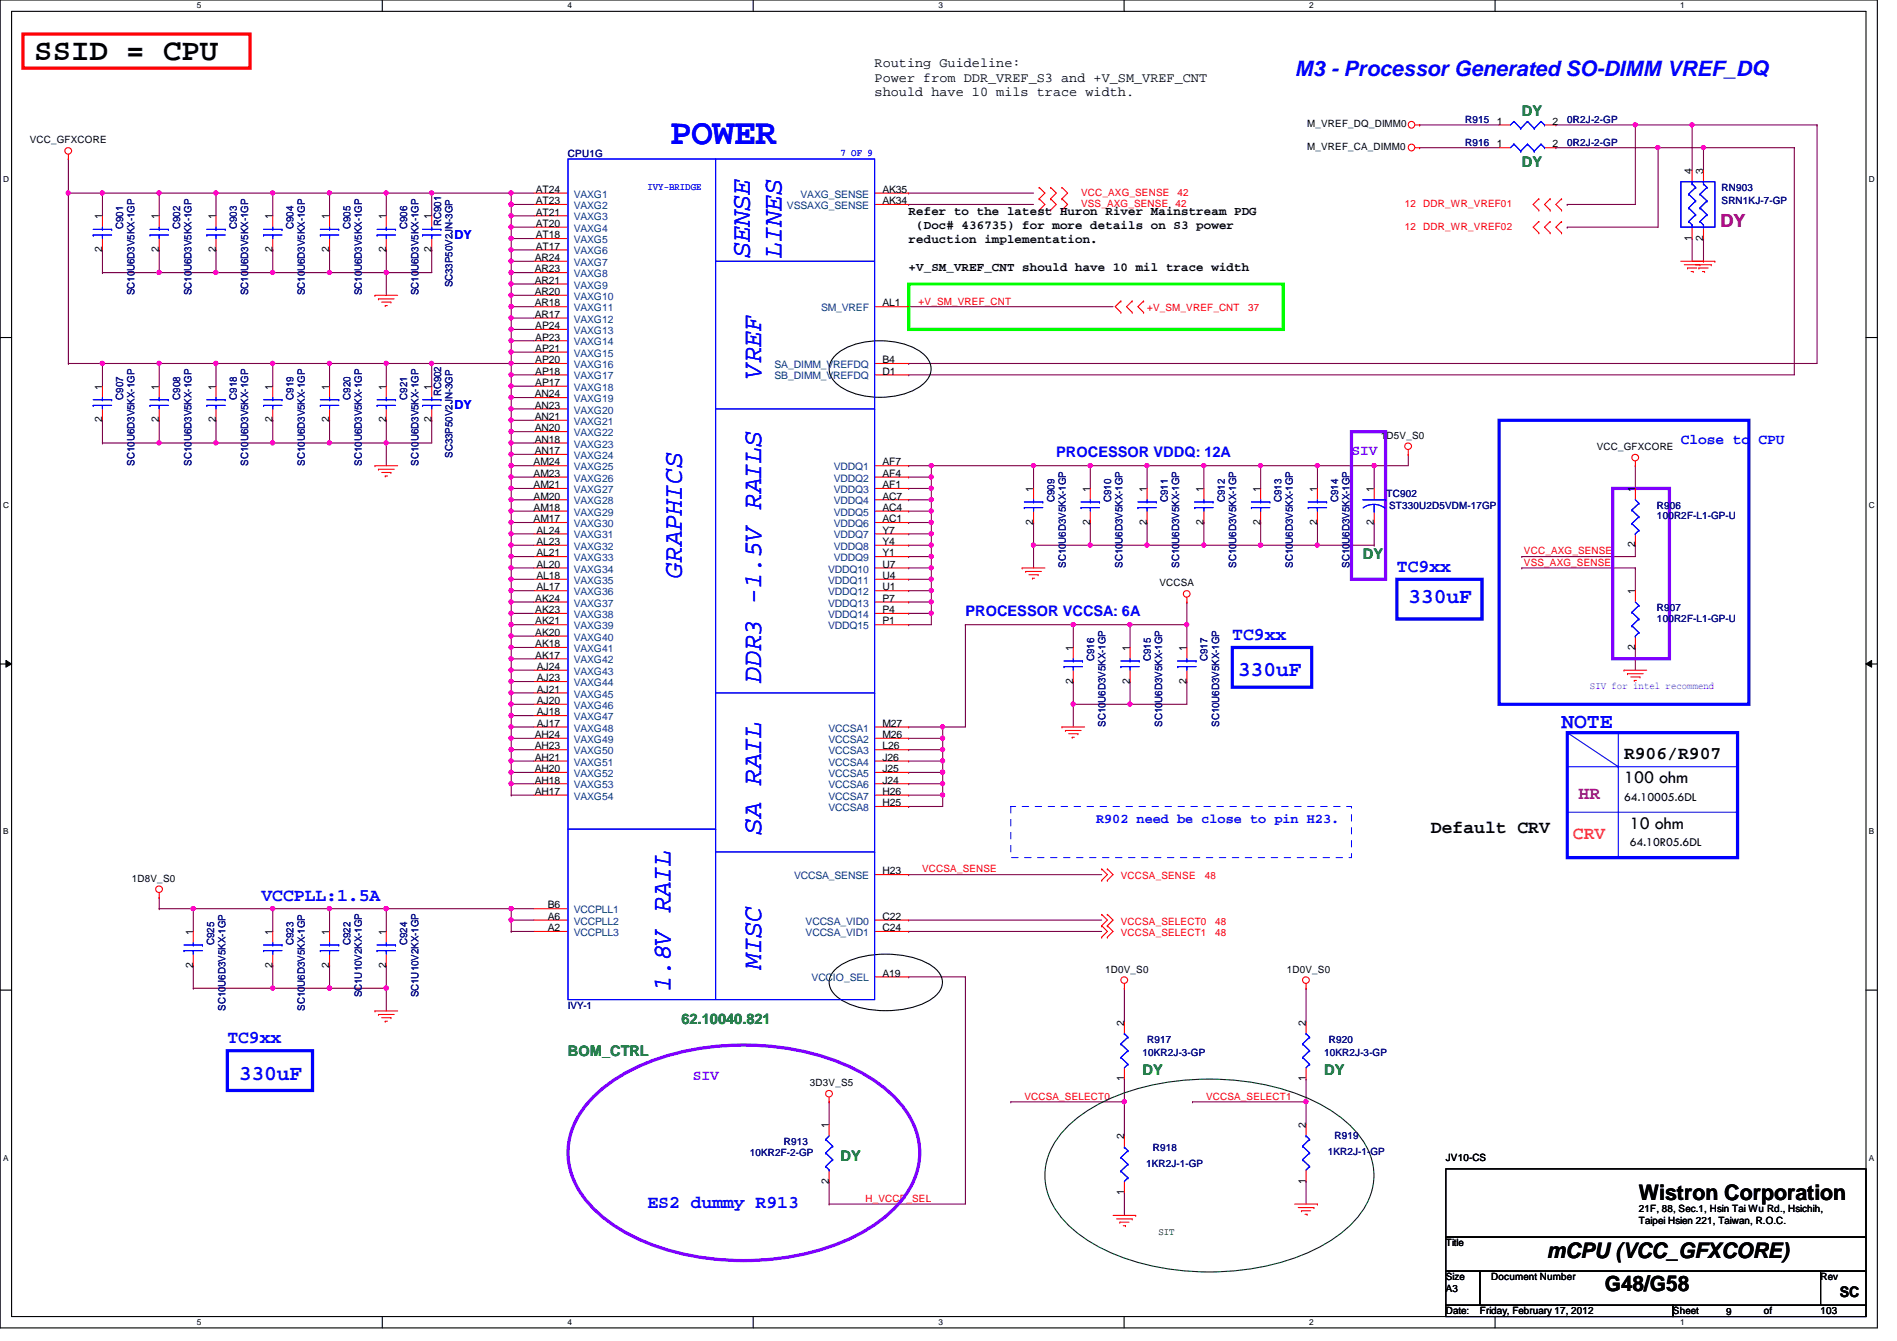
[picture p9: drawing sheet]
<svg xmlns="http://www.w3.org/2000/svg" width="297mm" height="210mm" viewBox="0 0 297 210" stroke-linecap="round" stroke-linejoin="round" font-family="sans-serif">
<defs><g id="words">
<text font-size="5.7" fill="#00f" x="104.9" y="22.5">POWER</text>
<text font-size="4.8" x="5.4" y="9.4">SSID = CPU</text>
<g font-size="4.2" fill="#00f">
<text x="117.4" y="40.3" transform="rotate(-90 117.4 40.3)">SENSE</text>
<text x="122.4" y="40.3" transform="rotate(-90 122.4 40.3)">LINES</text>
<text x="119.2" y="59.2" transform="rotate(-90 119.2 59.2)">VREF</text>
<text x="106.8" y="90.5" transform="rotate(-90 106.8 90.5)">GRAPHICS</text>
<text x="119.2" y="106.8" transform="rotate(-90 119.2 106.8)">DDR3 -1.5V RAILS</text>
<text x="119.2" y="130.7" transform="rotate(-90 119.2 130.7)">SA RAIL</text>
<text x="105" y="155.2" transform="rotate(-90 105 155.2)">1.8V RAIL</text>
<text x="119.2" y="151.7" transform="rotate(-90 119.2 151.7)">MISC</text>
</g>
<g font-size="3.3" fill="#00f">
<text x="202.7" y="11.9">M3 - Processor Generated SO-DIMM VREF_DQ</text>
<text x="220.5" y="94.3">330uF</text>
<text x="193.8" y="105.9">330uF</text>
<text x="244.5" y="113.9">NOTE</text>
<text x="37.4" y="169">330uF</text>
</g>
<g font-size="3.3">
<text x="256.6" y="187.9">Wistron Corporation</text>
<text x="242.2" y="196.8">mCPU (VCC_GFXCORE)</text>
<text x="251.3" y="202.1">G48/G58</text>
</g>
<g font-size="2.8" fill="#800080">
<text x="269.4" y="35.5">DY</text>
<text x="247.2" y="125.1">HR</text>
</g>
<g font-size="2.8" fill="#00f">
<text x="218.7" y="89.5">TC9xx</text>
<text x="193" y="100.2">TC9xx</text>
<text x="40.9" y="141.1">VCCPLL:1.5A</text>
<text x="35.6" y="163.3">TC9xx</text>
<text x="101.4" y="189.1">ES2 dummy R913</text>
</g>
<g font-size="2.8">
<text x="254.3" y="118.8">R906/R907</text>
<text x="254.3" y="122.6">100 ohm</text>
<text x="224.1" y="130.4">Default CRV</text>
<text x="255.2" y="129.7">10 ohm</text>
</g>
<text font-size="2.8" fill="#ff8000" x="246.3" y="131.3">CRV</text>
<g font-size="2.3" fill="#008000">
<text x="238.3" y="18.1">DY</text>
<text x="238.3" y="26.1">DY</text>
<text x="213.4" y="87.5">DY</text>
<text x="106.7" y="160.4">62.10040.821</text>
<text x="88.9" y="165.4">BOM_CTRL</text>
<text x="178.9" y="168.2">DY</text>
<text x="207.3" y="168.2">DY</text>
<text x="131.6" y="181.7">DY</text>
</g>
<g font-size="2.3" fill="#00f">
<text x="165.4" y="71.5">PROCESSOR VDDQ: 12A</text>
<text x="263.2" y="69.4">Close to CPU</text>
<text x="151.2" y="96.4">PROCESSOR VCCSA: 6A</text>
</g>
<g font-size="2.3" fill="#8000ff">
<text x="211.6" y="71.2">SIV</text>
<text x="108.5" y="169">SIV</text>
</g>
<text font-size="2.3" x="288.1" y="203">SC</text>
<g font-size="2.1">
<text x="136.9" y="10.5">Routing Guideline:</text>
<text x="136.9" y="12.8">Power from DDR_VREF_S3 and +V_SM_VREF_CNT</text>
<text x="136.9" y="15">should have 10 mils trace width.</text>
</g>
<text font-size="2.1" fill="#00f" x="171.6" y="128.9">R902 need be close to pin H23.</text>
<g font-size="1.9">
<text x="142.3" y="33.6">Refer to the latest Huron River Mainstream PDG</text>
<text x="143.5" y="35.8">(Doc# 436735) for more details on S3 power</text>
<text x="142.3" y="38">reduction implementation.</text>
<text x="142.3" y="42.4">+V_SM_VREF_CNT should have 10 mil trace width</text>
<text x="254.3" y="125.3">64.10005.6DL</text>
<text x="255.2" y="132.5">64.10R05.6DL</text>
</g>
<g font-size="1.9" fill="#00f">
<text x="71.2" y="37.4">DY</text>
<text x="71.2" y="64.1">DY</text>
</g>
<g font-size="1.6">
<text x="4.7" y="22.4">VCC_GFXCORE</text>
<text x="204.7" y="23.5">M_VREF_CA_DIMM0</text>
<text x="204.7" y="19.9">M_VREF_DQ_DIMM0</text>
<text x="234.4" y="19.5">1</text>
<text x="234.4" y="23.1">1</text>
<text x="243.1" y="19.5">2</text>
<text x="243.1" y="23.1">2</text>
<text x="264.9" y="27.2" transform="rotate(-90 264.9 27.2)">4</text>
<text x="266.7" y="27.2" transform="rotate(-90 266.7 27.2)">3</text>
<text x="16" y="34.3" transform="rotate(-90 16 34.3)">1</text>
<text x="24.9" y="34.3" transform="rotate(-90 24.9 34.3)">1</text>
<text x="33.8" y="34.3" transform="rotate(-90 33.8 34.3)">1</text>
<text x="42.7" y="34.3" transform="rotate(-90 42.7 34.3)">1</text>
<text x="51.6" y="34.3" transform="rotate(-90 51.6 34.3)">1</text>
<text x="60.4" y="34.3" transform="rotate(-90 60.4 34.3)">1</text>
<text x="67.6" y="34.3" transform="rotate(-90 67.6 34.3)">1</text>
<text x="83.9" y="30.2">AT24</text>
<text x="83.9" y="32">AT23</text>
<text x="83.9" y="33.7">AT21</text>
<text x="83.9" y="35.5">AT20</text>
<text x="138.2" y="32">AK34</text>
<text x="138.2" y="30.2">AK35</text>
<text x="16" y="39.5" transform="rotate(-90 16 39.5)">2</text>
<text x="24.9" y="39.5" transform="rotate(-90 24.9 39.5)">2</text>
<text x="33.8" y="39.5" transform="rotate(-90 33.8 39.5)">2</text>
<text x="42.7" y="39.5" transform="rotate(-90 42.7 39.5)">2</text>
<text x="51.6" y="39.5" transform="rotate(-90 51.6 39.5)">2</text>
<text x="60.4" y="39.5" transform="rotate(-90 60.4 39.5)">2</text>
<text x="67.6" y="39.5" transform="rotate(-90 67.6 39.5)">2</text>
<text x="83.7" y="40.9">AR24</text>
<text x="83.9" y="37.3">AT18</text>
<text x="83.9" y="39.1">AT17</text>
<text x="264.9" y="37.7" transform="rotate(-90 264.9 37.7)">1</text>
<text x="266.7" y="37.7" transform="rotate(-90 266.7 37.7)">2</text>
<text x="83.7" y="42.6">AR23</text>
<text x="83.7" y="44.4">AR21</text>
<text x="83.7" y="46.2">AR20</text>
<text x="83.7" y="48">AR18</text>
<text x="138.2" y="48">AL1</text>
<text x="83.7" y="49.7">AR17</text>
<text x="83.8" y="51.5">AP24</text>
<text x="83.8" y="53.3">AP23</text>
<text x="83.8" y="55.1">AP21</text>
<text x="83.8" y="56.9">AP20</text>
<text x="83.8" y="58.6">AP18</text>
<text x="138.2" y="56.9">B4</text>
<text x="138.2" y="58.6">D1</text>
<text x="16" y="61" transform="rotate(-90 16 61)">1</text>
<text x="24.9" y="61" transform="rotate(-90 24.9 61)">1</text>
<text x="33.8" y="61" transform="rotate(-90 33.8 61)">1</text>
<text x="42.7" y="61" transform="rotate(-90 42.7 61)">1</text>
<text x="51.6" y="61" transform="rotate(-90 51.6 61)">1</text>
<text x="60.4" y="61" transform="rotate(-90 60.4 61)">1</text>
<text x="67.6" y="61" transform="rotate(-90 67.6 61)">1</text>
<text x="83.7" y="62.2">AN24</text>
<text x="83.7" y="64">AN23</text>
<text x="83.7" y="65.7">AN21</text>
<text x="83.8" y="60.4">AP17</text>
<text x="16" y="66.1" transform="rotate(-90 16 66.1)">2</text>
<text x="24.9" y="66.1" transform="rotate(-90 24.9 66.1)">2</text>
<text x="33.8" y="66.1" transform="rotate(-90 33.8 66.1)">2</text>
<text x="42.7" y="66.1" transform="rotate(-90 42.7 66.1)">2</text>
<text x="51.6" y="66.1" transform="rotate(-90 51.6 66.1)">2</text>
<text x="60.4" y="66.1" transform="rotate(-90 60.4 66.1)">2</text>
<text x="67.6" y="66.1" transform="rotate(-90 67.6 66.1)">2</text>
<text x="83.7" y="67.5">AN20</text>
<text x="83.7" y="69.3">AN18</text>
<text x="83.7" y="71.1">AN17</text>
<text x="216.2" y="68.7">1D5V_S0</text>
<text x="250" y="70.4">VCC_GFXCORE</text>
<text x="83.6" y="72.9">AM24</text>
<text x="83.6" y="74.6">AM23</text>
<text x="83.6" y="76.4">AM21</text>
<text x="138.2" y="72.9">AF7</text>
<text x="138.2" y="74.6">AF4</text>
<text x="138.2" y="76.4">AF1</text>
<text x="161.8" y="77" transform="rotate(-90 161.8 77)">1</text>
<text x="170.7" y="77" transform="rotate(-90 170.7 77)">1</text>
<text x="179.6" y="77" transform="rotate(-90 179.6 77)">1</text>
<text x="188.5" y="77" transform="rotate(-90 188.5 77)">1</text>
<text x="197.4" y="77" transform="rotate(-90 197.4 77)">1</text>
<text x="206.2" y="77" transform="rotate(-90 206.2 77)">1</text>
<text x="215.1" y="77" transform="rotate(-90 215.1 77)">1</text>
<text x="256" y="77" transform="rotate(-90 256 77)">1</text>
<text x="83.6" y="78.2">AM20</text>
<text x="83.6" y="80">AM18</text>
<text x="83.6" y="81.7">AM17</text>
<text x="84" y="83.5">AL24</text>
<text x="138.2" y="78.2">AC7</text>
<text x="138.2" y="80">AC4</text>
<text x="138.2" y="81.7">AC1</text>
<text x="138.2" y="83.5">Y7</text>
<text x="161.8" y="82.1" transform="rotate(-90 161.8 82.1)">2</text>
<text x="170.7" y="82.1" transform="rotate(-90 170.7 82.1)">2</text>
<text x="179.6" y="82.1" transform="rotate(-90 179.6 82.1)">2</text>
<text x="188.5" y="82.1" transform="rotate(-90 188.5 82.1)">2</text>
<text x="197.4" y="82.1" transform="rotate(-90 197.4 82.1)">2</text>
<text x="206.2" y="82.1" transform="rotate(-90 206.2 82.1)">2</text>
<text x="215.1" y="82.1" transform="rotate(-90 215.1 82.1)">2</text>
<text x="84" y="85.3">AL23</text>
<text x="84" y="87.1">AL21</text>
<text x="84" y="88.9">AL20</text>
<text x="138.2" y="85.3">Y4</text>
<text x="138.2" y="87.1">Y1</text>
<text x="138.2" y="88.9">U7</text>
<text x="256" y="85.7" transform="rotate(-90 256 85.7)">2</text>
<text x="83.8" y="94.2">AK24</text>
<text x="83.8" y="96">AK23</text>
<text x="84" y="90.6">AL18</text>
<text x="84" y="92.4">AL17</text>
<text x="138.2" y="90.6">U4</text>
<text x="138.2" y="92.4">U1</text>
<text x="138.2" y="94.2">P7</text>
<text x="138.2" y="96">P4</text>
<text x="181.6" y="91.8">VCCSA</text>
<text x="256" y="93" transform="rotate(-90 256 93)">1</text>
<text x="83.8" y="97.7">AK21</text>
<text x="83.8" y="99.5">AK20</text>
<text x="83.8" y="101.3">AK18</text>
<text x="138.2" y="97.7">P1</text>
<text x="168" y="101.9" transform="rotate(-90 168 101.9)">1</text>
<text x="176.9" y="101.9" transform="rotate(-90 176.9 101.9)">1</text>
<text x="185.8" y="101.9" transform="rotate(-90 185.8 101.9)">1</text>
<text x="256" y="101.7" transform="rotate(-90 256 101.7)">2</text>
<text x="83.8" y="103.1">AK17</text>
<text x="84.1" y="104.9">AJ24</text>
<text x="84.1" y="106.6">AJ23</text>
<text x="168" y="107" transform="rotate(-90 168 107)">2</text>
<text x="176.9" y="107" transform="rotate(-90 176.9 107)">2</text>
<text x="185.8" y="107" transform="rotate(-90 185.8 107)">2</text>
<text x="84.1" y="108.4">AJ21</text>
<text x="84.1" y="110.2">AJ20</text>
<text x="84.1" y="112">AJ18</text>
<text x="84.1" y="113.7">AJ17</text>
<text x="138.2" y="113.7">M27</text>
<text x="83.7" y="115.5">AH24</text>
<text x="83.7" y="117.3">AH23</text>
<text x="83.7" y="119.1">AH21</text>
<text x="138.2" y="115.5">M26</text>
<text x="138.2" y="117.3">L26</text>
<text x="138.2" y="119.1">J26</text>
<text x="83.7" y="120.9">AH20</text>
<text x="83.7" y="122.6">AH18</text>
<text x="83.7" y="124.4">AH17</text>
<text x="138.2" y="120.9">J25</text>
<text x="138.2" y="122.6">J24</text>
<text x="138.2" y="124.4">H26</text>
<text x="138.2" y="126.2">H25</text>
<text x="138.2" y="136.9">H23</text>
<text x="20.7" y="138">1D8V_S0</text>
<text x="85.8" y="142.2">B6</text>
<text x="85.8" y="144">A6</text>
<text x="138.2" y="144">C22</text>
<text x="30.2" y="146.3" transform="rotate(-90 30.2 146.3)">1</text>
<text x="42.7" y="146.3" transform="rotate(-90 42.7 146.3)">1</text>
<text x="51.6" y="146.3" transform="rotate(-90 51.6 146.3)">1</text>
<text x="60.4" y="146.3" transform="rotate(-90 60.4 146.3)">1</text>
<text x="85.8" y="145.8">A2</text>
<text x="138.2" y="145.8">C24</text>
<text x="30.2" y="151.5" transform="rotate(-90 30.2 151.5)">2</text>
<text x="42.7" y="151.5" transform="rotate(-90 42.7 151.5)">2</text>
<text x="51.6" y="151.5" transform="rotate(-90 51.6 151.5)">2</text>
<text x="60.4" y="151.5" transform="rotate(-90 60.4 151.5)">2</text>
<text x="138.2" y="152.9">A19</text>
<text x="173.1" y="152.2">1D0V_S0</text>
<text x="201.5" y="152.2">1D0V_S0</text>
<text x="176" y="160.6" transform="rotate(-90 176 160.6)">2</text>
<text x="204.5" y="160.6" transform="rotate(-90 204.5 160.6)">2</text>
<text x="126.8" y="170">3D3V_S5</text>
<text x="176" y="169.2" transform="rotate(-90 176 169.2)">1</text>
<text x="204.5" y="169.2" transform="rotate(-90 204.5 169.2)">1</text>
<text x="129.8" y="176.6" transform="rotate(-90 129.8 176.6)">1</text>
<text x="176" y="178.4" transform="rotate(-90 176 178.4)">2</text>
<text x="204.5" y="176.6" transform="rotate(-90 204.5 176.6)">2</text>
<text x="129.8" y="185.3" transform="rotate(-90 129.8 185.3)">2</text>
<text x="204.5" y="185.3" transform="rotate(-90 204.5 185.3)">1</text>
<text x="226.4" y="181.7">JV10-CS</text>
<text x="176" y="187" transform="rotate(-90 176 187)">1</text>
<text x="256.6" y="189.7">21F, 88, Sec.1, Hsin Tai Wu Rd., Hsichih,</text>
<text x="256.6" y="191.6">Taipei Hsien 221, Taiwan, R.O.C.</text>
<text x="226.4" y="195.1">Title</text>
<text x="226.4" y="200.4">Size</text>
<text x="226.4" y="202.2">A3</text>
<text x="233.5" y="200.4">Document Number</text>
<text x="285.1" y="200.4">Rev</text>
<text x="226.4" y="205.7">Date:</text>
<text x="231.7" y="205.7">Friday, February 17, 2012</text>
<text x="262" y="205.7">Sheet</text>
<text x="270.3" y="205.9">9</text>
<text x="276.2" y="205.7">of</text>
<text x="285.1" y="205.7">103</text>
</g>
<g font-size="1.6" fill="#000080">
<text x="229.4" y="19.2">R915</text>
<text x="229.4" y="22.8">R916</text>
<text x="245.4" y="19.2">0R2J-2-GP</text>
<text x="245.4" y="22.8">0R2J-2-GP</text>
<text x="88.9" y="24.6">CPU1G</text>
<text x="269.6" y="29.9">RN903</text>
<text x="19.3" y="35.9" transform="rotate(-90 19.3 35.9)">C901</text>
<text x="28.2" y="35.9" transform="rotate(-90 28.2 35.9)">C902</text>
<text x="37.1" y="35.9" transform="rotate(-90 37.1 35.9)">C903</text>
<text x="46" y="35.9" transform="rotate(-90 46 35.9)">C904</text>
<text x="54.9" y="35.9" transform="rotate(-90 54.9 35.9)">C905</text>
<text x="63.8" y="35.9" transform="rotate(-90 63.8 35.9)">C906</text>
<text x="69.1" y="35.4" transform="rotate(-90 69.1 35.4)">RC901</text>
<text x="269.6" y="32">SRN1KJ-7-GP</text>
<text x="21.1" y="46.2" transform="rotate(-90 21.1 46.2)">SC10U6D3V5KX-1GP</text>
<text x="30" y="46.2" transform="rotate(-90 30 46.2)">SC10U6D3V5KX-1GP</text>
<text x="38.9" y="46.2" transform="rotate(-90 38.9 46.2)">SC10U6D3V5KX-1GP</text>
<text x="47.7" y="46.2" transform="rotate(-90 47.7 46.2)">SC10U6D3V5KX-1GP</text>
<text x="56.6" y="46.2" transform="rotate(-90 56.6 46.2)">SC10U6D3V5KX-1GP</text>
<text x="65.5" y="46.2" transform="rotate(-90 65.5 46.2)">SC10U6D3V5KX-1GP</text>
<text x="70.9" y="45" transform="rotate(-90 70.9 45)">SC33P50V2JN-3GP</text>
<text x="19.3" y="62.6" transform="rotate(-90 19.3 62.6)">C907</text>
<text x="28.2" y="62.6" transform="rotate(-90 28.2 62.6)">C908</text>
<text x="37.1" y="62.6" transform="rotate(-90 37.1 62.6)">C918</text>
<text x="46" y="62.6" transform="rotate(-90 46 62.6)">C919</text>
<text x="54.9" y="62.6" transform="rotate(-90 54.9 62.6)">C920</text>
<text x="63.8" y="62.6" transform="rotate(-90 63.8 62.6)">C921</text>
<text x="69.1" y="62.1" transform="rotate(-90 69.1 62.1)">RC902</text>
<text x="70.9" y="71.7" transform="rotate(-90 70.9 71.7)">SC33P50V2JN-3GP</text>
<text x="21.1" y="72.9" transform="rotate(-90 21.1 72.9)">SC10U6D3V5KX-1GP</text>
<text x="30" y="72.9" transform="rotate(-90 30 72.9)">SC10U6D3V5KX-1GP</text>
<text x="38.9" y="72.9" transform="rotate(-90 38.9 72.9)">SC10U6D3V5KX-1GP</text>
<text x="47.7" y="72.9" transform="rotate(-90 47.7 72.9)">SC10U6D3V5KX-1GP</text>
<text x="56.6" y="72.9" transform="rotate(-90 56.6 72.9)">SC10U6D3V5KX-1GP</text>
<text x="65.5" y="72.9" transform="rotate(-90 65.5 72.9)">SC10U6D3V5KX-1GP</text>
<text x="217.1" y="77.7">TC902</text>
<text x="165.1" y="78.6" transform="rotate(-90 165.1 78.6)">C909</text>
<text x="174" y="78.6" transform="rotate(-90 174 78.6)">C910</text>
<text x="182.9" y="78.6" transform="rotate(-90 182.9 78.6)">C911</text>
<text x="191.8" y="78.6" transform="rotate(-90 191.8 78.6)">C912</text>
<text x="200.7" y="78.6" transform="rotate(-90 200.7 78.6)">C913</text>
<text x="209.5" y="78.6" transform="rotate(-90 209.5 78.6)">C914</text>
<text x="217.5" y="79.7">ST330U2D5VDM-17GP</text>
<text x="259.5" y="79.7">R906</text>
<text x="259.5" y="81.3">100R2F-L1-GP-U</text>
<text x="166.9" y="88.9" transform="rotate(-90 166.9 88.9)">SC10U6D3V5KX-1GP</text>
<text x="175.8" y="88.9" transform="rotate(-90 175.8 88.9)">SC10U6D3V5KX-1GP</text>
<text x="184.7" y="88.9" transform="rotate(-90 184.7 88.9)">SC10U6D3V5KX-1GP</text>
<text x="193.5" y="88.9" transform="rotate(-90 193.5 88.9)">SC10U6D3V5KX-1GP</text>
<text x="202.4" y="88.9" transform="rotate(-90 202.4 88.9)">SC10U6D3V5KX-1GP</text>
<text x="211.3" y="88.9" transform="rotate(-90 211.3 88.9)">SC10U6D3V5KX-1GP</text>
<text x="259.5" y="95.7">R907</text>
<text x="259.5" y="97.3">100R2F-L1-GP-U</text>
<text x="171.3" y="103.5" transform="rotate(-90 171.3 103.5)">C916</text>
<text x="180.2" y="103.5" transform="rotate(-90 180.2 103.5)">C915</text>
<text x="189.1" y="103.5" transform="rotate(-90 189.1 103.5)">C917</text>
<text x="173.1" y="113.8" transform="rotate(-90 173.1 113.8)">SC10U6D3V5KX-1GP</text>
<text x="182" y="113.8" transform="rotate(-90 182 113.8)">SC10U6D3V5KX-1GP</text>
<text x="190.9" y="113.8" transform="rotate(-90 190.9 113.8)">SC10U6D3V5KX-1GP</text>
<text x="33.5" y="147.9" transform="rotate(-90 33.5 147.9)">C925</text>
<text x="46" y="147.9" transform="rotate(-90 46 147.9)">C923</text>
<text x="54.9" y="147.9" transform="rotate(-90 54.9 147.9)">C922</text>
<text x="63.8" y="147.9" transform="rotate(-90 63.8 147.9)">C924</text>
<text x="35.3" y="158.2" transform="rotate(-90 35.3 158.2)">SC10U6D3V5KX-1GP</text>
<text x="47.7" y="158.2" transform="rotate(-90 47.7 158.2)">SC10U6D3V5KX-1GP</text>
<text x="56.6" y="156.1" transform="rotate(-90 56.6 156.1)">SC1U10V2KX-1GP</text>
<text x="65.5" y="156.1" transform="rotate(-90 65.5 156.1)">SC1U10V2KX-1GP</text>
<text x="88.9" y="157.9">IVY-1</text>
<text x="178.9" y="165.4">10KR2J-3-GP</text>
<text x="179.6" y="163.2">R917</text>
<text x="207.3" y="165.4">10KR2J-3-GP</text>
<text x="208.1" y="163.2">R920</text>
<text x="122.7" y="179.2">R913</text>
<text x="209" y="178.4">R919</text>
<text x="117.4" y="181">10KR2F-2-GP</text>
<text x="179.4" y="182.6">1KR2J-1-GP</text>
<text x="180.5" y="180.1">R918</text>
<text x="207.9" y="180.8">1KR2J-1-GP</text>
</g>
<g font-size="1.6" fill="#00f">
<text x="101.4" y="29.7">IVY-BRIDGE</text>
<text x="131.6" y="24.3">7 OF 9</text>
</g>
<g font-size="1.6" fill="#004080">
<text x="89.8" y="30.9">VAXG1</text>
<text x="89.8" y="32.7">VAXG2</text>
<text x="89.8" y="34.5">VAXG3</text>
<text x="123.2" y="32.7">VSSAXG_SENSE</text>
<text x="125.3" y="30.9">VAXG_SENSE</text>
<text x="89.8" y="36.3">VAXG4</text>
<text x="89.8" y="38.1">VAXG5</text>
<text x="89.8" y="39.8">VAXG6</text>
<text x="89.8" y="41.6">VAXG7</text>
<text x="89.8" y="43.4">VAXG8</text>
<text x="89.8" y="45.2">VAXG9</text>
<text x="89.8" y="46.9">VAXG10</text>
<text x="89.8" y="48.7">VAXG11</text>
<text x="89.8" y="50.5">VAXG12</text>
<text x="89.8" y="52.3">VAXG13</text>
<text x="128.6" y="48.7">SM_VREF</text>
<text x="89.8" y="54.1">VAXG14</text>
<text x="89.8" y="55.8">VAXG15</text>
<text x="89.8" y="57.6">VAXG16</text>
<text x="89.8" y="59.4">VAXG17</text>
<text x="121.3" y="57.6">SA_DIMM_VREFDQ</text>
<text x="121.3" y="59.4">SB_DIMM_VREFDQ</text>
<text x="89.8" y="61.2">VAXG18</text>
<text x="89.8" y="62.9">VAXG19</text>
<text x="89.8" y="64.7">VAXG20</text>
<text x="89.8" y="66.5">VAXG21</text>
<text x="89.8" y="68.3">VAXG22</text>
<text x="89.8" y="70.1">VAXG23</text>
<text x="89.8" y="71.8">VAXG24</text>
<text x="89.8" y="73.6">VAXG25</text>
<text x="89.8" y="75.4">VAXG26</text>
<text x="89.8" y="77.2">VAXG27</text>
<text x="130.6" y="73.6">VDDQ1</text>
<text x="130.6" y="75.4">VDDQ2</text>
<text x="130.6" y="77.2">VDDQ3</text>
<text x="89.8" y="79">VAXG28</text>
<text x="89.8" y="80.7">VAXG29</text>
<text x="89.8" y="82.5">VAXG30</text>
<text x="130.6" y="79">VDDQ4</text>
<text x="130.6" y="80.7">VDDQ5</text>
<text x="130.6" y="82.5">VDDQ6</text>
<text x="89.8" y="84.3">VAXG31</text>
<text x="89.8" y="86.1">VAXG32</text>
<text x="89.8" y="87.8">VAXG33</text>
<text x="89.8" y="89.6">VAXG34</text>
<text x="129.7" y="89.6">VDDQ10</text>
<text x="130.6" y="84.3">VDDQ7</text>
<text x="130.6" y="86.1">VDDQ8</text>
<text x="130.6" y="87.8">VDDQ9</text>
<text x="89.8" y="91.4">VAXG35</text>
<text x="89.8" y="93.2">VAXG36</text>
<text x="89.8" y="95">VAXG37</text>
<text x="129.7" y="91.4">VDDQ11</text>
<text x="129.7" y="93.2">VDDQ12</text>
<text x="129.7" y="95">VDDQ13</text>
<text x="89.8" y="96.7">VAXG38</text>
<text x="89.8" y="98.5">VAXG39</text>
<text x="89.8" y="100.3">VAXG40</text>
<text x="129.7" y="96.7">VDDQ14</text>
<text x="129.7" y="98.5">VDDQ15</text>
<text x="89.8" y="102.1">VAXG41</text>
<text x="89.8" y="103.8">VAXG42</text>
<text x="89.8" y="105.6">VAXG43</text>
<text x="89.8" y="107.4">VAXG44</text>
<text x="89.8" y="109.2">VAXG45</text>
<text x="89.8" y="111">VAXG46</text>
<text x="89.8" y="112.7">VAXG47</text>
<text x="89.8" y="114.5">VAXG48</text>
<text x="89.8" y="116.3">VAXG49</text>
<text x="89.8" y="118.1">VAXG50</text>
<text x="89.8" y="119.8">VAXG51</text>
<text x="129.7" y="114.5">VCCSA1</text>
<text x="129.7" y="116.3">VCCSA2</text>
<text x="129.7" y="118.1">VCCSA3</text>
<text x="129.7" y="119.8">VCCSA4</text>
<text x="89.8" y="121.6">VAXG52</text>
<text x="89.8" y="123.4">VAXG53</text>
<text x="89.8" y="125.2">VAXG54</text>
<text x="129.7" y="121.6">VCCSA5</text>
<text x="129.7" y="123.4">VCCSA6</text>
<text x="129.7" y="125.2">VCCSA7</text>
<text x="129.7" y="127">VCCSA8</text>
<text x="124.3" y="137.6">VCCSA_SENSE</text>
<text x="89.8" y="143">VCCPLL1</text>
<text x="89.8" y="144.7">VCCPLL2</text>
<text x="89.8" y="146.5">VCCPLL3</text>
<text x="126.2" y="146.5">VCCSA_VID1</text>
<text x="126.2" y="144.7">VCCSA_VID0</text>
<text x="127.1" y="153.6">VCCIO_SEL</text>
</g>
<g font-size="1.6" fill="#f00">
<text x="169.3" y="30.6">VCC_AXG_SENSE</text>
<text x="169.3" y="32.4">VSS_AXG_SENSE</text>
<text x="184.1" y="32.4">42</text>
<text x="184.4" y="30.6">42</text>
<text x="220" y="32.4">12</text>
<text x="220" y="35.9">12</text>
<text x="222.8" y="32.4">DDR_WR_VREF01</text>
<text x="222.8" y="35.9">DDR_WR_VREF02</text>
<text x="143.8" y="47.7">+V_SM_VREF_CNT</text>
<text x="179.6" y="48.7">+V_SM_VREF_CNT</text>
<text x="195.4" y="48.7">37</text>
<text x="238.6" y="86.8">VCC_AXG_SENSE</text>
<text x="238.6" y="88.6">VSS_AXG_SENSE</text>
<text x="144.4" y="136.6">VCCSA_SENSE</text>
<text x="175.5" y="137.6">VCCSA_SENSE</text>
<text x="188.7" y="137.6">48</text>
<text x="175.5" y="146.5">VCCSA_SELECT1</text>
<text x="175.5" y="144.7">VCCSA_SELECT0</text>
<text x="190.3" y="146.5">48</text>
<text x="190.3" y="144.7">48</text>
<text x="160.4" y="172.1">VCCSA_SELECT0</text>
<text x="188.8" y="172.1">VCCSA_SELECT1</text>
<text x="135.5" y="188.1">H_VCCP_SEL</text>
</g>
<text font-size="1.6" fill="#8000ff" x="249" y="107.9">SIV for intel recommend</text>
<text font-size="1.6" fill="#004000" x="181.4" y="193.3">SIT</text>
<g font-size="1.3">
<text x="30.8" y="1.3">5</text>
<text x="88.9" y="1.3">4</text>
<text x="146.9" y="1.3">3</text>
<text x="205" y="1.3">2</text>
<text x="263.1" y="1.3">1</text>
<text x=".5" y="28.4">D</text>
<text x="292.6" y="28.4">D</text>
<text x=".5" y="79.5">C</text>
<text x="292.6" y="79.5">C</text>
<text x=".5" y="130.6">B</text>
<text x="292.6" y="130.6">B</text>
<text x=".5" y="181.7">A</text>
<text x="292.6" y="181.7">A</text>
<text x="30.8" y="207.4">5</text>
<text x="88.9" y="207.4">4</text>
<text x="146.9" y="207.4">3</text>
<text x="205" y="207.4">2</text>
<text x="263.1" y="207.4">1</text>
</g>
</g></defs>
<path d="M0 0h294v207.9h-294zM1.8 1.8h290.4v204.3h-290.4z" fill="none" stroke="#000" stroke-width=".17"/>
<g fill="#fff">
<path d="M30.8 .2h.7v1.4h-.7z"/>
<path d="M30.8 206.2h.7v1.4h-.7z"/>
</g>
<path d="M59.9 0v1.8M59.9 206.1v1.8" fill="none" stroke="#000" stroke-width=".17"/>
<g fill="#fff">
<path d="M88.9 .2h.6v1.4h-.6z"/>
<path d="M88.9 206.2h.6v1.4h-.6z"/>
</g>
<path d="M117.9 0v1.8M117.9 206.1v1.8" fill="none" stroke="#000" stroke-width=".17"/>
<g fill="#fff">
<path d="M146.9 .2h.7v1.4h-.7z"/>
<path d="M146.9 206.2h.7v1.4h-.7z"/>
</g>
<path d="M176 0v1.8M176 206.1v1.8" fill="none" stroke="#000" stroke-width=".17"/>
<g fill="#fff">
<path d="M205 .2h.7v1.4h-.7z"/>
<path d="M205 206.2h.7v1.4h-.7z"/>
</g>
<path d="M234.1 0v1.8M234.1 206.1v1.8" fill="none" stroke="#000" stroke-width=".17"/>
<g fill="#fff">
<path d="M263.1 .2h.7v1.4h-.7z"/>
<path d="M263.1 206.2h.7v1.4h-.7z"/>
<path d="M.5 27.3h.9v1.4h-.9z"/>
<path d="M292.6 27.3h.9v1.4h-.9z"/>
<path d="M.5 78.4h.9v1.4h-.9z"/>
<path d="M292.6 78.4h.9v1.4h-.9z"/>
</g>
<path d="M0 52.8h1.8M292.2 52.8h1.8" fill="none" stroke="#000" stroke-width=".17"/>
<g fill="#fff">
<path d="M.5 129.5h.8v1.4h-.8z"/>
<path d="M292.6 129.5h.9v1.4h-.9z"/>
</g>
<path d="M0 103.9h1.8M292.2 103.9h1.8" fill="none" stroke="#000" stroke-width=".17"/>
<path d="M.9 103.4l.9 .5-.9 .5zM292.2 103.9l.9-.5v1z" fill="#000"/>
<path d="M.9 103.4l.9 .5-.9 .5zM292.2 103.9l.9-.5v1z" fill="none" stroke="#000" stroke-width=".16"/>
<g fill="#fff">
<path d="M.5 180.5h.8v1.4h-.8z"/>
<path d="M292.6 180.5h.9v1.4h-.9z"/>
</g>
<path d="M0 155h1.8M292.2 155h1.8" fill="none" stroke="#000" stroke-width=".17"/>
<g fill="none" stroke="#800040" stroke-width=".17">
<path d="M243.6 19.6h.1M243.6 19.6h12.5M256.1 19.6h.1M256.1 19.6v12.4M265 19.6h.1M265 19.6v7.1M284.5 19.6h.1M284.5 19.6v37.3M266.7 23.1h.1M266.7 23.1v3.6M281 23.1h.1M281 23.1v35.6h-138.7"/>
<path d="M142.3 58.7h.1M142.3 152.9h.1M142.3 152.9h8.9M151.2 152.9h.1M151.2 152.9v35.6h-21.4M129.8 172.5h.1M129.8 172.5v3.5M129.8 184.9h.1M129.8 188.5h.1M129.8 184.9v3.6"/>
</g>
<circle cx="266.7" cy="23.1" r=".32" fill="#f0f"/>
<circle cx="266.7" cy="23.1" r=".32" fill="none" stroke="#f0f" stroke-width=".17"/>
<path d="M243.6 23.1h.1M243.6 23.1h23.1M259.6 23.1h.1M259.6 23.1v12.5" fill="none" stroke="#800040" stroke-width=".17"/>
<circle cx="259.6" cy="23.1" r=".32" fill="#f0f"/>
<circle cx="259.6" cy="23.1" r=".32" fill="none" stroke="#f0f" stroke-width=".17"/>
<path d="M265 19.6h.1M265 19.6h19.5" fill="none" stroke="#800040" stroke-width=".17"/>
<circle cx="264.9" cy="19.5" r=".32" fill="#f0f"/>
<circle cx="264.9" cy="19.5" r=".32" fill="none" stroke="#f0f" stroke-width=".17"/>
<path d="M256.1 19.6h.1M256.1 19.6h8.9M245.4 32h.1M245.4 32h10.7" fill="none" stroke="#800040" stroke-width=".17"/>
<circle cx="256" cy="19.5" r=".32" fill="#f0f"/>
<circle cx="256" cy="19.5" r=".32" fill="none" stroke="#f0f" stroke-width=".17"/>
<g fill="none" stroke="#800040" stroke-width=".17">
<path d="M222.3 19.6h.1M222.3 19.6h12.4M222.3 23.1h.1M222.3 23.1h12.4M245.4 35.6h.1M245.4 35.6h14.2M265 37.3h.1M265 37.3v3.6M266.7 37.3h.1M266.7 23.1h.1M266.7 37.3v3.6M266.7 23.1h14.3"/>
<path d="M161.8 85.3h.1M170.7 81.8h.1M170.7 81.8v3.5h-8.9"/>
</g>
<circle cx="161.8" cy="85.3" r=".32" fill="#f0f"/>
<circle cx="161.8" cy="85.3" r=".32" fill="none" stroke="#f0f" stroke-width=".17"/>
<path d="M142.3 76.5h.1M145.8 74.7h.1M145.8 74.7v1.8h-3.5" fill="none" stroke="#800040" stroke-width=".17"/>
<circle cx="145.8" cy="74.6" r=".32" fill="#f0f"/>
<circle cx="145.8" cy="74.6" r=".32" fill="none" stroke="#f0f" stroke-width=".17"/>
<path d="M168.1 97.8h.1M168.1 97.8v3.5M176.9 97.8h.1M176.9 97.8h8.9" fill="none" stroke="#800040" stroke-width=".17"/>
<circle cx="185.8" cy="97.8" r=".32" fill="#f0f"/>
<circle cx="185.8" cy="97.8" r=".32" fill="none" stroke="#f0f" stroke-width=".17"/>
<circle cx="176.9" cy="97.8" r=".32" fill="#f0f"/>
<circle cx="176.9" cy="97.8" r=".32" fill="none" stroke="#f0f" stroke-width=".17"/>
<path d="M80 83.6h.1M80 83.6h3.6M80 83.6v1.7M176.9 106.7h.1M176.9 106.7v3.5" fill="none" stroke="#800040" stroke-width=".17"/>
<circle cx="80" cy="83.5" r=".32" fill="#f0f"/>
<circle cx="80" cy="83.5" r=".32" fill="none" stroke="#f0f" stroke-width=".17"/>
<path d="M80 71.1h.1M80 71.1h3.6M80 71.1v1.8" fill="none" stroke="#800040" stroke-width=".17"/>
<circle cx="80" cy="71.1" r=".32" fill="#f0f"/>
<circle cx="80" cy="71.1" r=".32" fill="none" stroke="#f0f" stroke-width=".17"/>
<path d="M60.5 42.7h.1M60.5 42.7v3.5" fill="none" stroke="#800040" stroke-width=".17"/>
<circle cx="60.5" cy="42.6" r=".32" fill="#f0f"/>
<circle cx="60.5" cy="42.6" r=".32" fill="none" stroke="#f0f" stroke-width=".17"/>
<path d="M10.7 24.9h.1M10.7 24.9v5.3" fill="none" stroke="#800040" stroke-width=".17"/>
<circle cx="10.7" cy="30.2" r=".32" fill="#f0f"/>
<circle cx="10.7" cy="30.2" r=".32" fill="none" stroke="#f0f" stroke-width=".17"/>
<path d="M24.9 30.2h.1M24.9 30.2h8.9M33.8 30.2h.1M33.8 30.2v3.6M142.3 56.9h.1M142.3 56.9h142.2" fill="none" stroke="#800040" stroke-width=".17"/>
<circle cx="24.9" cy="30.2" r=".32" fill="#f0f"/>
<circle cx="24.9" cy="30.2" r=".32" fill="none" stroke="#f0f" stroke-width=".17"/>
<path d="M33.8 30.2h.1M33.8 30.2h8.9M42.7 30.2h.1M42.7 30.2v3.6" fill="none" stroke="#800040" stroke-width=".17"/>
<circle cx="33.8" cy="30.2" r=".32" fill="#f0f"/>
<circle cx="33.8" cy="30.2" r=".32" fill="none" stroke="#f0f" stroke-width=".17"/>
<path d="M51.6 30.2h.1M51.6 30.2h8.9M60.5 39.1h.1M60.5 30.2h.1M60.5 30.2v3.6M60.5 39.1v3.6" fill="none" stroke="#800040" stroke-width=".17"/>
<circle cx="51.6" cy="30.2" r=".32" fill="#f0f"/>
<circle cx="51.6" cy="30.2" r=".32" fill="none" stroke="#f0f" stroke-width=".17"/>
<path d="M16 42.7h.1M16 42.7h8.9M33.8 42.7h.1M33.8 42.7h8.9" fill="none" stroke="#800040" stroke-width=".17"/>
<circle cx="33.8" cy="42.6" r=".32" fill="#f0f"/>
<circle cx="33.8" cy="42.6" r=".32" fill="none" stroke="#f0f" stroke-width=".17"/>
<path d="M42.7 42.7h.1M42.7 42.7h8.9" fill="none" stroke="#800040" stroke-width=".17"/>
<circle cx="42.7" cy="42.6" r=".32" fill="#f0f"/>
<circle cx="42.7" cy="42.6" r=".32" fill="none" stroke="#f0f" stroke-width=".17"/>
<path d="M24.9 42.7h.1M24.9 42.7h8.9" fill="none" stroke="#800040" stroke-width=".17"/>
<circle cx="24.9" cy="42.6" r=".32" fill="#f0f"/>
<circle cx="24.9" cy="42.6" r=".32" fill="none" stroke="#f0f" stroke-width=".17"/>
<path d="M51.6 42.7h.1M51.6 42.7h8.9" fill="none" stroke="#800040" stroke-width=".17"/>
<circle cx="51.6" cy="42.6" r=".32" fill="#f0f"/>
<circle cx="51.6" cy="42.6" r=".32" fill="none" stroke="#f0f" stroke-width=".17"/>
<path d="M51.6 39.1h.1M51.6 39.1v3.6M80 81.8h.1M80 81.8h3.6M80 81.8v1.8" fill="none" stroke="#800040" stroke-width=".17"/>
<circle cx="80" cy="81.8" r=".32" fill="#f0f"/>
<circle cx="80" cy="81.8" r=".32" fill="none" stroke="#f0f" stroke-width=".17"/>
<path d="M42.7 30.2h.1M42.7 30.2h8.9M51.6 30.2h.1M51.6 30.2v3.6" fill="none" stroke="#800040" stroke-width=".17"/>
<circle cx="42.7" cy="30.2" r=".32" fill="#f0f"/>
<circle cx="42.7" cy="30.2" r=".32" fill="none" stroke="#f0f" stroke-width=".17"/>
<path d="M16 39.1h.1M16 30.2h.1M16 30.2v3.6M16 39.1v3.6M24.9 39.1h.1M24.9 39.1v3.6M33.8 39.1h.1M33.8 39.1v3.6M42.7 39.1h.1M42.7 39.1v3.6" fill="none" stroke="#800040" stroke-width=".17"/>
<circle cx="16" cy="30.2" r=".32" fill="#f0f"/>
<circle cx="16" cy="30.2" r=".32" fill="none" stroke="#f0f" stroke-width=".17"/>
<path d="M16 30.2h.1M16 30.2h8.9M24.9 30.2h.1M24.9 30.2v3.6M80 30.2h.1M80 30.2v1.8" fill="none" stroke="#800040" stroke-width=".17"/>
<circle cx="80" cy="32" r=".32" fill="#f0f"/>
<circle cx="80" cy="32" r=".32" fill="none" stroke="#f0f" stroke-width=".17"/>
<circle cx="80" cy="30.2" r=".32" fill="#f0f"/>
<circle cx="80" cy="30.2" r=".32" fill="none" stroke="#f0f" stroke-width=".17"/>
<path d="M80 92.5h.1M80 92.5h3.6" fill="none" stroke="#800040" stroke-width=".17"/>
<circle cx="80" cy="92.4" r=".32" fill="#f0f"/>
<circle cx="80" cy="92.4" r=".32" fill="none" stroke="#f0f" stroke-width=".17"/>
<path d="M80 69.3h.1M80 69.3h3.6M80 69.3v1.8" fill="none" stroke="#800040" stroke-width=".17"/>
<circle cx="80" cy="69.3" r=".32" fill="#f0f"/>
<circle cx="80" cy="69.3" r=".32" fill="none" stroke="#f0f" stroke-width=".17"/>
<path d="M80 80h.1M80 80h3.6M80 80v1.8" fill="none" stroke="#800040" stroke-width=".17"/>
<circle cx="80" cy="80" r=".32" fill="#f0f"/>
<circle cx="80" cy="80" r=".32" fill="none" stroke="#f0f" stroke-width=".17"/>
<path d="M80 90.7h.1M80 90.7h3.6" fill="none" stroke="#800040" stroke-width=".17"/>
<circle cx="80" cy="90.7" r=".32" fill="#f0f"/>
<circle cx="80" cy="90.7" r=".32" fill="none" stroke="#f0f" stroke-width=".17"/>
<path d="M80 90.7h.1M80 90.7v1.8M142.3 120.9h.1M142.3 120.9h5.3M147.6 120.9h.1M147.6 120.9v1.8" fill="none" stroke="#800040" stroke-width=".17"/>
<circle cx="147.6" cy="120.9" r=".32" fill="#f0f"/>
<circle cx="147.6" cy="120.9" r=".32" fill="none" stroke="#f0f" stroke-width=".17"/>
<path d="M142.3 122.7h.1M142.3 124.5h.1M142.3 122.7h5.3M142.3 124.5h5.3M147.6 124.5h.1M147.6 124.5v1.7" fill="none" stroke="#800040" stroke-width=".17"/>
<circle cx="147.6" cy="124.4" r=".32" fill="#f0f"/>
<circle cx="147.6" cy="124.4" r=".32" fill="none" stroke="#f0f" stroke-width=".17"/>
<path d="M80 58.7h.1M80 46.2h.1M80 58.7h3.6M80 46.2h3.6" fill="none" stroke="#800040" stroke-width=".17"/>
<circle cx="80" cy="46.2" r=".32" fill="#f0f"/>
<circle cx="80" cy="46.2" r=".32" fill="none" stroke="#f0f" stroke-width=".17"/>
<g fill="none" stroke="#800040" stroke-width=".17">
<path d="M80 56.9h.1M80 44.4h.1M80 55.1h.1M80 53.3h.1M80 56.9h3.6M80 44.4h3.6M80 55.1h3.6M80 53.3h3.6M80 67.6h.1M80 65.8h.1M80 64h.1M80 67.6h3.6"/>
<path d="M80 65.8h3.6M80 64h3.6"/>
</g>
<circle cx="80" cy="64" r=".32" fill="#f0f"/>
<circle cx="80" cy="64" r=".32" fill="none" stroke="#f0f" stroke-width=".17"/>
<path d="M80 51.6h.1M80 51.6h3.6" fill="none" stroke="#800040" stroke-width=".17"/>
<circle cx="80" cy="51.5" r=".32" fill="#f0f"/>
<circle cx="80" cy="51.5" r=".32" fill="none" stroke="#f0f" stroke-width=".17"/>
<path d="M80 49.8h.1M80 49.8h3.6M80 62.2h.1M80 62.2h3.6" fill="none" stroke="#800040" stroke-width=".17"/>
<circle cx="80" cy="49.8" r=".32" fill="#f0f"/>
<circle cx="80" cy="49.8" r=".32" fill="none" stroke="#f0f" stroke-width=".17"/>
<path d="M80 48h.1M80 48h3.6M80 60.5h.1M80 60.5h3.6" fill="none" stroke="#800040" stroke-width=".17"/>
<circle cx="80" cy="48" r=".32" fill="#f0f"/>
<circle cx="80" cy="48" r=".32" fill="none" stroke="#f0f" stroke-width=".17"/>
<path d="M80 55.1h.1M80 55.1v1.8" fill="none" stroke="#800040" stroke-width=".17"/>
<circle cx="80" cy="55.1" r=".32" fill="#f0f"/>
<circle cx="80" cy="55.1" r=".32" fill="none" stroke="#f0f" stroke-width=".17"/>
<path d="M10.7 30.2h.1M10.7 30.2v26.7M80 67.6h.1M80 67.6v1.7" fill="none" stroke="#800040" stroke-width=".17"/>
<circle cx="80" cy="67.5" r=".32" fill="#f0f"/>
<circle cx="80" cy="67.5" r=".32" fill="none" stroke="#f0f" stroke-width=".17"/>
<path d="M80 58.7h.1M80 58.7v1.8" fill="none" stroke="#800040" stroke-width=".17"/>
<circle cx="80" cy="58.6" r=".32" fill="#f0f"/>
<circle cx="80" cy="58.6" r=".32" fill="none" stroke="#f0f" stroke-width=".17"/>
<path d="M80 64h.1M80 60.5h.1M80 60.5v1.7M80 64v1.8" fill="none" stroke="#800040" stroke-width=".17"/>
<circle cx="80" cy="60.4" r=".32" fill="#f0f"/>
<circle cx="80" cy="60.4" r=".32" fill="none" stroke="#f0f" stroke-width=".17"/>
<path d="M80 51.6h.1M80 53.3h.1M80 51.6v3.5M142.3 97.8h.1M142.3 97.8h3.5" fill="none" stroke="#800040" stroke-width=".17"/>
<circle cx="80" cy="53.3" r=".32" fill="#f0f"/>
<circle cx="80" cy="53.3" r=".32" fill="none" stroke="#f0f" stroke-width=".17"/>
<path d="M80 65.8h.1M80 65.8v1.8" fill="none" stroke="#800040" stroke-width=".17"/>
<circle cx="80" cy="65.8" r=".32" fill="#f0f"/>
<circle cx="80" cy="65.8" r=".32" fill="none" stroke="#f0f" stroke-width=".17"/>
<path d="M145.8 96h.1M145.8 96v1.8" fill="none" stroke="#800040" stroke-width=".17"/>
<circle cx="145.8" cy="96" r=".32" fill="#f0f"/>
<circle cx="145.8" cy="96" r=".32" fill="none" stroke="#f0f" stroke-width=".17"/>
<path d="M80 78.2h.1M80 78.2h3.6M80 78.2v1.8" fill="none" stroke="#800040" stroke-width=".17"/>
<circle cx="80" cy="78.2" r=".32" fill="#f0f"/>
<circle cx="80" cy="78.2" r=".32" fill="none" stroke="#f0f" stroke-width=".17"/>
<g fill="none" stroke="#800040" stroke-width=".17">
<path d="M67.6 30.2h.1M67.6 30.2h12.4M80 33.8h.1M80 32h.1M80 39.1h.1M80 37.3h.1M80 35.6h.1M80 33.8h3.6M80 32h3.6M80 39.1h3.6M80 37.3h3.6M80 35.6h3.6"/>
<path d="M80 32v1.8M80 40.9h.1M80 42.7h.1M80 40.9h3.6M80 42.7h3.6M80 88.9h.1M80 88.9h3.6"/>
</g>
<circle cx="80" cy="32" r=".32" fill="#f0f"/>
<circle cx="80" cy="32" r=".32" fill="none" stroke="#f0f" stroke-width=".17"/>
<path d="M80 33.8h.1M80 33.8v1.8" fill="none" stroke="#800040" stroke-width=".17"/>
<circle cx="80" cy="33.8" r=".32" fill="#f0f"/>
<circle cx="80" cy="33.8" r=".32" fill="none" stroke="#f0f" stroke-width=".17"/>
<path d="M80 42.7h.1M80 42.7v1.7" fill="none" stroke="#800040" stroke-width=".17"/>
<circle cx="80" cy="42.6" r=".32" fill="#f0f"/>
<circle cx="80" cy="42.6" r=".32" fill="none" stroke="#f0f" stroke-width=".17"/>
<path d="M80 76.5h.1M80 76.5h3.6M80 76.5v1.7" fill="none" stroke="#800040" stroke-width=".17"/>
<circle cx="80" cy="76.4" r=".32" fill="#f0f"/>
<circle cx="80" cy="76.4" r=".32" fill="none" stroke="#f0f" stroke-width=".17"/>
<path d="M80 37.3h.1M80 37.3v1.8" fill="none" stroke="#800040" stroke-width=".17"/>
<circle cx="80" cy="37.3" r=".32" fill="#f0f"/>
<circle cx="80" cy="37.3" r=".32" fill="none" stroke="#f0f" stroke-width=".17"/>
<path d="M80 40.9h.1M80 40.9v1.8" fill="none" stroke="#800040" stroke-width=".17"/>
<circle cx="80" cy="40.9" r=".32" fill="#f0f"/>
<circle cx="80" cy="40.9" r=".32" fill="none" stroke="#f0f" stroke-width=".17"/>
<path d="M80 39.1h.1M80 39.1v1.8" fill="none" stroke="#800040" stroke-width=".17"/>
<circle cx="80" cy="39.1" r=".32" fill="#f0f"/>
<circle cx="80" cy="39.1" r=".32" fill="none" stroke="#f0f" stroke-width=".17"/>
<path d="M80 35.6h.1M80 35.6v1.7" fill="none" stroke="#800040" stroke-width=".17"/>
<circle cx="80" cy="35.5" r=".32" fill="#f0f"/>
<circle cx="80" cy="35.5" r=".32" fill="none" stroke="#f0f" stroke-width=".17"/>
<path d="M80 87.1h.1M80 87.1h3.6M80 87.1v1.8" fill="none" stroke="#800040" stroke-width=".17"/>
<circle cx="80" cy="87.1" r=".32" fill="#f0f"/>
<circle cx="80" cy="87.1" r=".32" fill="none" stroke="#f0f" stroke-width=".17"/>
<path d="M80 30.2h.1M80 30.2h3.6M80 74.7h.1M80 74.7h3.6M80 74.7v1.8" fill="none" stroke="#800040" stroke-width=".17"/>
<circle cx="80" cy="74.6" r=".32" fill="#f0f"/>
<circle cx="80" cy="74.6" r=".32" fill="none" stroke="#f0f" stroke-width=".17"/>
<path d="M80 85.3h.1M80 85.3h3.6M80 85.3v1.8" fill="none" stroke="#800040" stroke-width=".17"/>
<circle cx="80" cy="85.3" r=".32" fill="#f0f"/>
<circle cx="80" cy="85.3" r=".32" fill="none" stroke="#f0f" stroke-width=".17"/>
<path d="M80 72.9h.1M80 72.9h3.6M80 72.9v1.8" fill="none" stroke="#800040" stroke-width=".17"/>
<circle cx="80" cy="72.9" r=".32" fill="#f0f"/>
<circle cx="80" cy="72.9" r=".32" fill="none" stroke="#f0f" stroke-width=".17"/>
<path d="M188.5 72.9h.1M188.5 72.9v3.6M188.5 72.9h8.9" fill="none" stroke="#800040" stroke-width=".17"/>
<circle cx="188.5" cy="72.9" r=".32" fill="#f0f"/>
<circle cx="188.5" cy="72.9" r=".32" fill="none" stroke="#f0f" stroke-width=".17"/>
<path d="M80 124.5h.1M80 122.7h.1M80 124.5h3.6M80 122.7h3.6M80 122.7v1.8" fill="none" stroke="#800040" stroke-width=".17"/>
<circle cx="80" cy="122.7" r=".32" fill="#f0f"/>
<circle cx="80" cy="122.7" r=".32" fill="none" stroke="#f0f" stroke-width=".17"/>
<path d="M80 120.9h.1M80 120.9h3.6M80 120.9v1.8" fill="none" stroke="#800040" stroke-width=".17"/>
<circle cx="80" cy="120.9" r=".32" fill="#f0f"/>
<circle cx="80" cy="120.9" r=".32" fill="none" stroke="#f0f" stroke-width=".17"/>
<path d="M80 119.1h.1M80 119.1h3.6M80 119.1v1.8" fill="none" stroke="#800040" stroke-width=".17"/>
<circle cx="80" cy="119.1" r=".32" fill="#f0f"/>
<circle cx="80" cy="119.1" r=".32" fill="none" stroke="#f0f" stroke-width=".17"/>
<path d="M80 117.3h.1M80 117.3h3.6M80 117.3v1.8" fill="none" stroke="#800040" stroke-width=".17"/>
<circle cx="80" cy="117.3" r=".32" fill="#f0f"/>
<circle cx="80" cy="117.3" r=".32" fill="none" stroke="#f0f" stroke-width=".17"/>
<path d="M80 115.6h.1M80 115.6h3.6" fill="none" stroke="#800040" stroke-width=".17"/>
<circle cx="80" cy="115.5" r=".32" fill="#f0f"/>
<circle cx="80" cy="115.5" r=".32" fill="none" stroke="#f0f" stroke-width=".17"/>
<path d="M142.3 32h.1M142.3 32h19.5M60.5 69.3h.1M67.6 65.8h.1M67.6 65.8v3.5h-7.1M142.3 78.2h.1M145.8 76.5h.1M145.8 76.5v1.7h-3.5M179.6 81.8h.1M179.6 81.8v3.5M80 115.6h.1M80 115.6v1.7" fill="none" stroke="#800040" stroke-width=".17"/>
<circle cx="145.8" cy="76.4" r=".32" fill="#f0f"/>
<circle cx="145.8" cy="76.4" r=".32" fill="none" stroke="#f0f" stroke-width=".17"/>
<path d="M67.6 39.1h.1M67.6 39.1v3.6h-7.1M60.5 42.7h.1M197.4 81.8h.1M197.4 85.3h.1M197.4 81.8v3.5M197.4 85.3h8.9" fill="none" stroke="#800040" stroke-width=".17"/>
<circle cx="206.3" cy="85.3" r=".32" fill="#f0f"/>
<circle cx="206.3" cy="85.3" r=".32" fill="none" stroke="#f0f" stroke-width=".17"/>
<path d="M142.3 48h.1M142.3 48h32M206.3 72.9h.1M206.3 72.9v3.6M151.2 97.8h.1M151.2 97.8h25.7M168.1 97.8h.1M206.3 81.8h.1M206.3 81.8v3.5" fill="none" stroke="#800040" stroke-width=".17"/>
<circle cx="168" cy="97.8" r=".32" fill="#f0f"/>
<circle cx="168" cy="97.8" r=".32" fill="none" stroke="#f0f" stroke-width=".17"/>
<path d="M215.2 72.9h.1M215.2 72.9h5.3" fill="none" stroke="#800040" stroke-width=".17"/>
<circle cx="215.2" cy="72.9" r=".32" fill="#f0f"/>
<circle cx="215.2" cy="72.9" r=".32" fill="none" stroke="#f0f" stroke-width=".17"/>
<path d="M220.5 71.1h.1M220.5 71.1v1.8M161.8 81.8h.1M161.8 81.8v3.5M170.7 85.3h.1M170.7 85.3h8.9M142.3 115.6h.1M142.3 115.6h5.3M147.6 113.8h.1M147.6 113.8h3.6M185.8 106.7h.1M185.8 106.7v3.5" fill="none" stroke="#800040" stroke-width=".17"/>
<circle cx="170.7" cy="85.3" r=".32" fill="#f0f"/>
<circle cx="170.7" cy="85.3" r=".32" fill="none" stroke="#f0f" stroke-width=".17"/>
<path d="M179.6 85.3h.1M188.5 81.8h.1M188.5 81.8v3.5h-8.9" fill="none" stroke="#800040" stroke-width=".17"/>
<circle cx="179.6" cy="85.3" r=".32" fill="#f0f"/>
<circle cx="179.6" cy="85.3" r=".32" fill="none" stroke="#f0f" stroke-width=".17"/>
<path d="M176.9 110.2h.1M176.9 110.2h8.9" fill="none" stroke="#800040" stroke-width=".17"/>
<circle cx="176.9" cy="110.2" r=".32" fill="#f0f"/>
<circle cx="176.9" cy="110.2" r=".32" fill="none" stroke="#f0f" stroke-width=".17"/>
<path d="M145.8 78.2h.1M145.8 78.2v1.8h-3.5M142.3 80h.1M168.1 110.2h.1M168.1 110.2h8.8M142.3 126.2h.1M142.3 126.2h5.3" fill="none" stroke="#800040" stroke-width=".17"/>
<circle cx="145.8" cy="78.2" r=".32" fill="#f0f"/>
<circle cx="145.8" cy="78.2" r=".32" fill="none" stroke="#f0f" stroke-width=".17"/>
<path d="M24.9 142.2h.1M24.9 142.2h5.4M51.6 142.2h.1M51.6 142.2h8.9" fill="none" stroke="#800040" stroke-width=".17"/>
<circle cx="60.5" cy="142.2" r=".32" fill="#f0f"/>
<circle cx="60.5" cy="142.2" r=".32" fill="none" stroke="#f0f" stroke-width=".17"/>
<circle cx="51.6" cy="142.2" r=".32" fill="#f0f"/>
<circle cx="51.6" cy="142.2" r=".32" fill="none" stroke="#f0f" stroke-width=".17"/>
<path d="M42.7 142.2h.1M42.7 142.2h8.9" fill="none" stroke="#800040" stroke-width=".17"/>
<circle cx="51.6" cy="142.2" r=".32" fill="#f0f"/>
<circle cx="51.6" cy="142.2" r=".32" fill="none" stroke="#f0f" stroke-width=".17"/>
<circle cx="42.7" cy="142.2" r=".32" fill="#f0f"/>
<circle cx="42.7" cy="142.2" r=".32" fill="none" stroke="#f0f" stroke-width=".17"/>
<path d="M147.6 113.8h.1M147.6 113.8v1.8M142.3 144h.1M142.3 144h30.2" fill="none" stroke="#800040" stroke-width=".17"/>
<circle cx="147.6" cy="113.8" r=".32" fill="#f0f"/>
<circle cx="147.6" cy="113.8" r=".32" fill="none" stroke="#f0f" stroke-width=".17"/>
<g fill="none" stroke="#800040" stroke-width=".17">
<path d="M10.7 30.2h.1M10.7 30.2h5.3M197.4 72.9h.1M197.4 72.9v3.6M197.4 72.9h8.9M185.8 97.8h.1M185.8 97.8v3.5M142.3 113.8h.1M142.3 113.8h5.3M142.3 136.9h.1M142.3 136.9h30.2M142.3 145.8h.1"/>
<path d="M142.3 145.8h30.2"/>
</g>
<circle cx="197.4" cy="72.9" r=".32" fill="#f0f"/>
<circle cx="197.4" cy="72.9" r=".32" fill="none" stroke="#f0f" stroke-width=".17"/>
<path d="M142.3 81.8h.1M145.8 80h.1M145.8 80v1.8h-3.5" fill="none" stroke="#800040" stroke-width=".17"/>
<circle cx="145.8" cy="80" r=".32" fill="#f0f"/>
<circle cx="145.8" cy="80" r=".32" fill="none" stroke="#f0f" stroke-width=".17"/>
<path d="M147.6 115.6h.1M147.6 115.6v1.7" fill="none" stroke="#800040" stroke-width=".17"/>
<circle cx="147.6" cy="117.3" r=".32" fill="#f0f"/>
<circle cx="147.6" cy="117.3" r=".32" fill="none" stroke="#f0f" stroke-width=".17"/>
<circle cx="147.6" cy="115.5" r=".32" fill="#f0f"/>
<circle cx="147.6" cy="115.5" r=".32" fill="none" stroke="#f0f" stroke-width=".17"/>
<path d="M142.3 117.3h.1M142.3 117.3h5.3M168.1 110.2h.1M168.1 110.2v3.6" fill="none" stroke="#800040" stroke-width=".17"/>
<circle cx="168" cy="110.2" r=".32" fill="#f0f"/>
<circle cx="168" cy="110.2" r=".32" fill="none" stroke="#f0f" stroke-width=".17"/>
<path d="M147.6 119.1h.1M147.6 119.1v1.8" fill="none" stroke="#800040" stroke-width=".17"/>
<circle cx="147.6" cy="120.9" r=".32" fill="#f0f"/>
<circle cx="147.6" cy="120.9" r=".32" fill="none" stroke="#f0f" stroke-width=".17"/>
<path d="M161.8 72.9h.1M161.8 72.9v3.6M161.8 72.9h8.9" fill="none" stroke="#800040" stroke-width=".17"/>
<circle cx="161.8" cy="72.9" r=".32" fill="#f0f"/>
<circle cx="161.8" cy="72.9" r=".32" fill="none" stroke="#f0f" stroke-width=".17"/>
<path d="M188.5 85.3h.1M188.5 85.3h8.9" fill="none" stroke="#800040" stroke-width=".17"/>
<circle cx="197.4" cy="85.3" r=".32" fill="#f0f"/>
<circle cx="197.4" cy="85.3" r=".32" fill="none" stroke="#f0f" stroke-width=".17"/>
<circle cx="188.5" cy="85.3" r=".32" fill="#f0f"/>
<circle cx="188.5" cy="85.3" r=".32" fill="none" stroke="#f0f" stroke-width=".17"/>
<path d="M80 142.2h.1M80 142.2h3.6" fill="none" stroke="#800040" stroke-width=".17"/>
<circle cx="80" cy="142.2" r=".32" fill="#f0f"/>
<circle cx="80" cy="142.2" r=".32" fill="none" stroke="#f0f" stroke-width=".17"/>
<path d="M24.9 140.5h.1M24.9 140.5v1.7M60.5 154.7h.1M60.5 154.7v3.5M80 144h.1M80 144h3.6M80 144v1.8" fill="none" stroke="#800040" stroke-width=".17"/>
<circle cx="80" cy="144" r=".32" fill="#f0f"/>
<circle cx="80" cy="144" r=".32" fill="none" stroke="#f0f" stroke-width=".17"/>
<path d="M60.5 142.2h.1M60.5 142.2h19.5" fill="none" stroke="#800040" stroke-width=".17"/>
<circle cx="60.5" cy="142.2" r=".32" fill="#f0f"/>
<circle cx="60.5" cy="142.2" r=".32" fill="none" stroke="#f0f" stroke-width=".17"/>
<path d="M60.5 151.1h.1M60.5 151.1v3.6" fill="none" stroke="#800040" stroke-width=".17"/>
<circle cx="60.5" cy="154.7" r=".32" fill="#f0f"/>
<circle cx="60.5" cy="154.7" r=".32" fill="none" stroke="#f0f" stroke-width=".17"/>
<path d="M51.6 151.1h.1M51.6 151.1v3.6" fill="none" stroke="#800040" stroke-width=".17"/>
<circle cx="51.6" cy="154.7" r=".32" fill="#f0f"/>
<circle cx="51.6" cy="154.7" r=".32" fill="none" stroke="#f0f" stroke-width=".17"/>
<path d="M51.6 154.7h.1M51.6 154.7h8.9" fill="none" stroke="#800040" stroke-width=".17"/>
<circle cx="60.5" cy="154.7" r=".32" fill="#f0f"/>
<circle cx="60.5" cy="154.7" r=".32" fill="none" stroke="#f0f" stroke-width=".17"/>
<path d="M42.7 151.1h.1M42.7 154.7h.1M42.7 151.1v3.6M42.7 154.7h8.9" fill="none" stroke="#800040" stroke-width=".17"/>
<circle cx="51.6" cy="154.7" r=".32" fill="#f0f"/>
<circle cx="51.6" cy="154.7" r=".32" fill="none" stroke="#f0f" stroke-width=".17"/>
<circle cx="42.7" cy="154.7" r=".32" fill="#f0f"/>
<circle cx="42.7" cy="154.7" r=".32" fill="none" stroke="#f0f" stroke-width=".17"/>
<path d="M145.8 72.9h.1M145.8 72.9h16M30.3 142.2h.1M30.3 142.2v3.6M30.3 142.2h12.4M42.7 142.2h.1M42.7 142.2v3.6M51.6 142.2h.1M51.6 142.2v3.6M60.5 142.2h.1M60.5 142.2v3.6" fill="none" stroke="#800040" stroke-width=".17"/>
<circle cx="42.7" cy="142.2" r=".32" fill="#f0f"/>
<circle cx="42.7" cy="142.2" r=".32" fill="none" stroke="#f0f" stroke-width=".17"/>
<circle cx="30.2" cy="142.2" r=".32" fill="#f0f"/>
<circle cx="30.2" cy="142.2" r=".32" fill="none" stroke="#f0f" stroke-width=".17"/>
<path d="M80 56.9h.1M80 56.9v1.8M80 94.2h.1M80 94.2v1.8M30.3 154.7h.1M30.3 151.1h.1M30.3 154.7h12.4M30.3 151.1v3.6M80 145.8h.1M80 142.2h.1M80 145.8h3.6M80 142.2v1.8" fill="none" stroke="#800040" stroke-width=".17"/>
<circle cx="80" cy="56.9" r=".32" fill="#f0f"/>
<circle cx="80" cy="56.9" r=".32" fill="none" stroke="#f0f" stroke-width=".17"/>
<path d="M80 48h.1M80 48v1.8M142.3 83.6h.1M145.8 81.8h.1M145.8 81.8v1.8h-3.5" fill="none" stroke="#800040" stroke-width=".17"/>
<circle cx="145.8" cy="81.8" r=".32" fill="#f0f"/>
<circle cx="145.8" cy="81.8" r=".32" fill="none" stroke="#f0f" stroke-width=".17"/>
<path d="M170.7 72.9h.1M170.7 72.9v3.6M170.7 72.9h8.9M176.9 97.8h.1M176.9 97.8v3.5M168.1 106.7h.1M168.1 106.7v3.5" fill="none" stroke="#800040" stroke-width=".17"/>
<circle cx="170.7" cy="72.9" r=".32" fill="#f0f"/>
<circle cx="170.7" cy="72.9" r=".32" fill="none" stroke="#f0f" stroke-width=".17"/>
<path d="M60.5 69.3h.1M60.5 69.3v3.6M161.8 85.3h.1M161.8 85.3v3.6" fill="none" stroke="#800040" stroke-width=".17"/>
<circle cx="60.5" cy="69.3" r=".32" fill="#f0f"/>
<circle cx="60.5" cy="69.3" r=".32" fill="none" stroke="#f0f" stroke-width=".17"/>
<path d="M24.9 56.9h.1M24.9 56.9h8.9M33.8 56.9h.1M33.8 56.9v3.6" fill="none" stroke="#800040" stroke-width=".17"/>
<circle cx="24.9" cy="56.9" r=".32" fill="#f0f"/>
<circle cx="24.9" cy="56.9" r=".32" fill="none" stroke="#f0f" stroke-width=".17"/>
<path d="M33.8 56.9h.1M33.8 56.9h8.9M42.7 56.9h.1M42.7 56.9v3.6" fill="none" stroke="#800040" stroke-width=".17"/>
<circle cx="33.8" cy="56.9" r=".32" fill="#f0f"/>
<circle cx="33.8" cy="56.9" r=".32" fill="none" stroke="#f0f" stroke-width=".17"/>
<path d="M51.6 56.9h.1M51.6 56.9h8.9M60.5 56.9h.1M60.5 56.9v3.6M60.5 65.8h.1M60.5 65.8v3.5" fill="none" stroke="#800040" stroke-width=".17"/>
<circle cx="51.6" cy="56.9" r=".32" fill="#f0f"/>
<circle cx="51.6" cy="56.9" r=".32" fill="none" stroke="#f0f" stroke-width=".17"/>
<path d="M16 69.3h.1M16 69.3h8.9M33.8 69.3h.1M33.8 69.3h8.9" fill="none" stroke="#800040" stroke-width=".17"/>
<circle cx="33.8" cy="69.3" r=".32" fill="#f0f"/>
<circle cx="33.8" cy="69.3" r=".32" fill="none" stroke="#f0f" stroke-width=".17"/>
<path d="M42.7 69.3h.1M42.7 69.3h8.9" fill="none" stroke="#800040" stroke-width=".17"/>
<circle cx="42.7" cy="69.3" r=".32" fill="#f0f"/>
<circle cx="42.7" cy="69.3" r=".32" fill="none" stroke="#f0f" stroke-width=".17"/>
<path d="M24.9 69.3h.1M24.9 69.3h8.9" fill="none" stroke="#800040" stroke-width=".17"/>
<circle cx="24.9" cy="69.3" r=".32" fill="#f0f"/>
<circle cx="24.9" cy="69.3" r=".32" fill="none" stroke="#f0f" stroke-width=".17"/>
<path d="M51.6 69.3h.1M51.6 69.3h8.9" fill="none" stroke="#800040" stroke-width=".17"/>
<circle cx="51.6" cy="69.3" r=".32" fill="#f0f"/>
<circle cx="51.6" cy="69.3" r=".32" fill="none" stroke="#f0f" stroke-width=".17"/>
<path d="M42.7 56.9h.1M42.7 56.9h8.9M51.6 56.9h.1M51.6 56.9v3.6M51.6 65.8h.1M51.6 65.8v3.5" fill="none" stroke="#800040" stroke-width=".17"/>
<circle cx="42.7" cy="56.9" r=".32" fill="#f0f"/>
<circle cx="42.7" cy="56.9" r=".32" fill="none" stroke="#f0f" stroke-width=".17"/>
<path d="M16 56.9h.1M16 56.9v3.6M16 65.8h.1M16 65.8v3.5M24.9 65.8h.1M24.9 65.8v3.5M33.8 65.8h.1M33.8 65.8v3.5M42.7 65.8h.1M42.7 65.8v3.5" fill="none" stroke="#800040" stroke-width=".17"/>
<circle cx="16" cy="56.9" r=".32" fill="#f0f"/>
<circle cx="16" cy="56.9" r=".32" fill="none" stroke="#f0f" stroke-width=".17"/>
<path d="M10.7 56.9h.1M10.7 56.9h14.2M16 56.9h.1M24.9 56.9h.1M24.9 56.9v3.6M67.6 56.9h.1M67.6 56.9h12.4M142.3 72.9h.1M142.3 72.9h3.5M142.3 119.1h.1M147.6 117.3h.1M147.6 117.3v1.8h-5.3" fill="none" stroke="#800040" stroke-width=".17"/>
<circle cx="147.6" cy="119.1" r=".32" fill="#f0f"/>
<circle cx="147.6" cy="119.1" r=".32" fill="none" stroke="#f0f" stroke-width=".17"/>
<path d="M142.3 74.7h.1M145.8 72.9h.1M145.8 72.9v1.8h-3.5" fill="none" stroke="#800040" stroke-width=".17"/>
<circle cx="145.8" cy="72.9" r=".32" fill="#f0f"/>
<circle cx="145.8" cy="72.9" r=".32" fill="none" stroke="#f0f" stroke-width=".17"/>
<g fill="none" stroke="#800040" stroke-width=".17">
<path d="M256.1 72.9h.1M256.1 72.9v3.6M238.3 87.1h.1M238.3 88.9h.1M238.3 88.9h17.8M256.1 88.9h.1M256.1 85.3h.1M256.1 85.3v1.8h-17.8M256.1 88.9v3.6M80 104.9h.1M80 104.9h3.6M80 104.9v1.8"/>
<path d="M256.1 101.3h.1M256.1 101.3v3.6"/>
</g>
<circle cx="80" cy="104.9" r=".32" fill="#f0f"/>
<circle cx="80" cy="104.9" r=".32" fill="none" stroke="#f0f" stroke-width=".17"/>
<path d="M80 103.1h.1M80 103.1h3.6M80 103.1v1.8" fill="none" stroke="#800040" stroke-width=".17"/>
<circle cx="80" cy="103.1" r=".32" fill="#f0f"/>
<circle cx="80" cy="103.1" r=".32" fill="none" stroke="#f0f" stroke-width=".17"/>
<path d="M80 113.8h.1M80 113.8h3.6" fill="none" stroke="#800040" stroke-width=".17"/>
<circle cx="80" cy="113.8" r=".32" fill="#f0f"/>
<circle cx="80" cy="113.8" r=".32" fill="none" stroke="#f0f" stroke-width=".17"/>
<path d="M80 101.3h.1M80 101.3h3.6M80 101.3v1.8" fill="none" stroke="#800040" stroke-width=".17"/>
<circle cx="80" cy="101.3" r=".32" fill="#f0f"/>
<circle cx="80" cy="101.3" r=".32" fill="none" stroke="#f0f" stroke-width=".17"/>
<path d="M80 112h.1M80 112h3.6" fill="none" stroke="#800040" stroke-width=".17"/>
<circle cx="80" cy="112" r=".32" fill="#f0f"/>
<circle cx="80" cy="112" r=".32" fill="none" stroke="#f0f" stroke-width=".17"/>
<path d="M80 99.6h.1M80 99.6v1.7M80 99.6h3.6M80 112h.1M80 112v1.8" fill="none" stroke="#800040" stroke-width=".17"/>
<circle cx="80" cy="99.5" r=".32" fill="#f0f"/>
<circle cx="80" cy="99.5" r=".32" fill="none" stroke="#f0f" stroke-width=".17"/>
<path d="M80 97.8h.1M80 97.8h3.6M80 97.8v1.8M80 110.2h.1M80 110.2h3.6" fill="none" stroke="#800040" stroke-width=".17"/>
<circle cx="80" cy="97.8" r=".32" fill="#f0f"/>
<circle cx="80" cy="97.8" r=".32" fill="none" stroke="#f0f" stroke-width=".17"/>
<path d="M151.2 97.8h.1M151.2 97.8v16M80 108.5h.1M80 108.5h3.6M80 108.5v1.7" fill="none" stroke="#800040" stroke-width=".17"/>
<circle cx="80" cy="108.4" r=".32" fill="#f0f"/>
<circle cx="80" cy="108.4" r=".32" fill="none" stroke="#f0f" stroke-width=".17"/>
<path d="M80 96h.1M80 96h3.6M80 96v1.8" fill="none" stroke="#800040" stroke-width=".17"/>
<circle cx="80" cy="96" r=".32" fill="#f0f"/>
<circle cx="80" cy="96" r=".32" fill="none" stroke="#f0f" stroke-width=".17"/>
<path d="M80 106.7h.1M80 106.7h3.6M80 106.7v1.8" fill="none" stroke="#800040" stroke-width=".17"/>
<circle cx="80" cy="106.7" r=".32" fill="#f0f"/>
<circle cx="80" cy="106.7" r=".32" fill="none" stroke="#f0f" stroke-width=".17"/>
<path d="M80 94.2h.1M80 94.2h3.6" fill="none" stroke="#800040" stroke-width=".17"/>
<circle cx="80" cy="94.2" r=".32" fill="#f0f"/>
<circle cx="80" cy="94.2" r=".32" fill="none" stroke="#f0f" stroke-width=".17"/>
<g fill="none" stroke="#800040" stroke-width=".17">
<path d="M142.3 88.9h.1M142.3 90.7h.1M142.3 92.5h.1M142.3 94.2h.1M142.3 96h.1M142.3 85.3h.1M142.3 87.1h.1M142.3 88.9h3.5M142.3 90.7h3.5M142.3 92.5h3.5M142.3 94.2h3.5M142.3 96h3.5"/>
<path d="M142.3 87.1h3.5M145.8 83.6h.1M145.8 83.6v1.7h-3.5"/>
</g>
<circle cx="145.8" cy="83.5" r=".32" fill="#f0f"/>
<circle cx="145.8" cy="83.5" r=".32" fill="none" stroke="#f0f" stroke-width=".17"/>
<path d="M145.8 87.1h.1M145.8 87.1v1.8" fill="none" stroke="#800040" stroke-width=".17"/>
<circle cx="145.8" cy="87.1" r=".32" fill="#f0f"/>
<circle cx="145.8" cy="87.1" r=".32" fill="none" stroke="#f0f" stroke-width=".17"/>
<path d="M145.8 85.3h.1M145.8 85.3v1.8" fill="none" stroke="#800040" stroke-width=".17"/>
<circle cx="145.8" cy="85.3" r=".32" fill="#f0f"/>
<circle cx="145.8" cy="85.3" r=".32" fill="none" stroke="#f0f" stroke-width=".17"/>
<path d="M145.8 90.7h.1M145.8 90.7v1.8" fill="none" stroke="#800040" stroke-width=".17"/>
<circle cx="145.8" cy="90.7" r=".32" fill="#f0f"/>
<circle cx="145.8" cy="90.7" r=".32" fill="none" stroke="#f0f" stroke-width=".17"/>
<path d="M145.8 88.9h.1M145.8 88.9v1.8" fill="none" stroke="#800040" stroke-width=".17"/>
<circle cx="145.8" cy="88.9" r=".32" fill="#f0f"/>
<circle cx="145.8" cy="88.9" r=".32" fill="none" stroke="#f0f" stroke-width=".17"/>
<path d="M145.8 94.2h.1M145.8 94.2v1.8" fill="none" stroke="#800040" stroke-width=".17"/>
<circle cx="145.8" cy="94.2" r=".32" fill="#f0f"/>
<circle cx="145.8" cy="94.2" r=".32" fill="none" stroke="#f0f" stroke-width=".17"/>
<path d="M145.8 92.5h.1M145.8 92.5v1.7" fill="none" stroke="#800040" stroke-width=".17"/>
<circle cx="145.8" cy="92.4" r=".32" fill="#f0f"/>
<circle cx="145.8" cy="92.4" r=".32" fill="none" stroke="#f0f" stroke-width=".17"/>
<path d="M142.3 30.2h.1M142.3 30.2h19.5M67.6 56.9h.1M67.6 56.9v3.6" fill="none" stroke="#800040" stroke-width=".17"/>
<circle cx="67.6" cy="56.9" r=".32" fill="#f0f"/>
<circle cx="67.6" cy="56.9" r=".32" fill="none" stroke="#f0f" stroke-width=".17"/>
<path d="M60.5 56.9h.1M60.5 56.9h7.1" fill="none" stroke="#800040" stroke-width=".17"/>
<circle cx="60.5" cy="56.9" r=".32" fill="#f0f"/>
<circle cx="60.5" cy="56.9" r=".32" fill="none" stroke="#f0f" stroke-width=".17"/>
<path d="M67.6 30.2h.1M67.6 30.2v3.6" fill="none" stroke="#800040" stroke-width=".17"/>
<circle cx="67.6" cy="30.2" r=".32" fill="#f0f"/>
<circle cx="67.6" cy="30.2" r=".32" fill="none" stroke="#f0f" stroke-width=".17"/>
<path d="M60.5 30.2h.1M60.5 30.2h7.1" fill="none" stroke="#800040" stroke-width=".17"/>
<circle cx="60.5" cy="30.2" r=".32" fill="#f0f"/>
<circle cx="60.5" cy="30.2" r=".32" fill="none" stroke="#f0f" stroke-width=".17"/>
<path d="M179.6 72.9h.1M179.6 72.9v3.6M179.6 72.9h8.9" fill="none" stroke="#800040" stroke-width=".17"/>
<circle cx="179.6" cy="72.9" r=".32" fill="#f0f"/>
<circle cx="179.6" cy="72.9" r=".32" fill="none" stroke="#f0f" stroke-width=".17"/>
<path d="M185.8 94.2h.1M185.8 94.2v3.6M80 110.2h.1M80 110.2v1.8" fill="none" stroke="#800040" stroke-width=".17"/>
<circle cx="80" cy="110.2" r=".32" fill="#f0f"/>
<circle cx="80" cy="110.2" r=".32" fill="none" stroke="#f0f" stroke-width=".17"/>
<path d="M80 44.4h.1M80 44.4v1.8M80 113.8h.1M80 113.8v1.8" fill="none" stroke="#800040" stroke-width=".17"/>
<circle cx="80" cy="44.4" r=".32" fill="#f0f"/>
<circle cx="80" cy="44.4" r=".32" fill="none" stroke="#f0f" stroke-width=".17"/>
<path d="M80 88.9h.1M80 88.9v1.8" fill="none" stroke="#800040" stroke-width=".17"/>
<circle cx="80" cy="88.9" r=".32" fill="#f0f"/>
<circle cx="80" cy="88.9" r=".32" fill="none" stroke="#f0f" stroke-width=".17"/>
<path d="M80 62.2h.1M80 62.2v1.8" fill="none" stroke="#800040" stroke-width=".17"/>
<circle cx="80" cy="62.2" r=".32" fill="#f0f"/>
<circle cx="80" cy="62.2" r=".32" fill="none" stroke="#f0f" stroke-width=".17"/>
<path d="M147.6 122.7h.1M147.6 122.7v1.8" fill="none" stroke="#800040" stroke-width=".17"/>
<circle cx="147.6" cy="122.7" r=".32" fill="#f0f"/>
<circle cx="147.6" cy="122.7" r=".32" fill="none" stroke="#f0f" stroke-width=".17"/>
<path d="M80 49.8h.1M80 46.2h.1M80 46.2v1.8M80 49.8v1.8M80 92.5h.1M80 92.5v1.7M176.1 154.7h.1M176.1 154.7v5.3M176.1 168.9h.1M176.1 168.9v3.6" fill="none" stroke="#800040" stroke-width=".17"/>
<circle cx="176" cy="172.4" r=".32" fill="#f0f"/>
<circle cx="176" cy="172.4" r=".32" fill="none" stroke="#f0f" stroke-width=".17"/>
<path d="M204.5 154.7h.1M204.5 154.7v5.3M158.3 172.5h.1M158.3 172.5h17.8M176.1 172.5h.1M176.1 172.5v5.3M186.7 172.5h.1M186.7 172.5h17.8M204.5 172.5h.1M204.5 172.5v3.5" fill="none" stroke="#800040" stroke-width=".17"/>
<circle cx="204.5" cy="172.4" r=".32" fill="#f0f"/>
<circle cx="204.5" cy="172.4" r=".32" fill="none" stroke="#f0f" stroke-width=".17"/>
<path d="M206.3 72.9h.1M206.3 72.9h8.9M215.2 72.9h.1M215.2 72.9v3.6M204.5 168.9h.1M204.5 168.9v3.6M176.1 186.7h.1M176.1 186.7v3.5M204.5 184.9h.1M204.5 184.9v3.6" fill="none" stroke="#800040" stroke-width=".17"/>
<circle cx="206.3" cy="72.9" r=".32" fill="#f0f"/>
<circle cx="206.3" cy="72.9" r=".32" fill="none" stroke="#f0f" stroke-width=".17"/>
<path d="M206.3 85.3h.1M206.3 85.3h8.9M215.2 85.3h.1M215.2 81.8v3.5" fill="none" stroke="#800040" stroke-width=".17"/>
<g fill="none" stroke="#f00" stroke-width=".17">
<path d="M221.6 19.6h.7M222.3 19.6h.1M234.7 19.6h1.8M241.8 19.6h1.8M10.7 24.9h.1M10.7 24.2v.7M16 33.8v1.8M16 37.3v1.8M24.9 33.8v1.8M24.9 37.3v1.8M33.8 33.8v1.8M33.8 37.3v1.8"/>
<path d="M42.7 33.8v1.8M42.7 37.3v1.8M51.6 33.8v1.8M51.6 37.3v1.8M60.5 33.8v1.8M60.5 37.3v1.8M67.6 33.8v1.8M67.6 37.3v1.8M83.6 32h5.3M83.6 30.2h5.3M83.6 33.8h5.3M83.6 35.6h5.3"/>
<path d="M83.6 37.3h5.3M83.6 39.1h5.3M136.9 32h5.4M136.9 30.2h5.4M162.7 31.1h.1M162.7 29.3h.1M162.7 32.9h.1M162.7 31.1l.9 .9-.9 .9M162.7 29.3l.9 .9-.9 .9M164.5 29.3h.1M164.5 31.1h.1M164.5 32.9h.1"/>
<path d="M164.5 29.3l.9 .9-.9 .9M164.5 31.1l.9 .9-.9 .9M166.3 31.1h.1M166.3 29.3h.1M166.3 32.9h.1M166.3 31.1l.9 .9-.9 .9M166.3 29.3l.9 .9-.9 .9M221.6 23.1h.7M222.3 23.1h.1M234.7 23.1h1.8M241 32.9h.1M241 31.1h.1"/>
<path d="M241 36.4h.1M241 34.7h.1M241 34.7l-.9 .9 .9 .8M241 31.1l-.9 .9 .9 .9M241.8 23.1h1.8M242.7 31.1h.1M242.7 32.9h.1M242.7 34.7h.1M242.7 36.4h.1M242.7 31.1l-.9 .9 .9 .9M242.7 34.7l-.9 .9 .9 .8M244.5 32.9h.1"/>
<path d="M244.5 31.1h.1M244.5 36.4h.1M244.5 34.7h.1M244.5 31.1l-.9 .9 .9 .9M244.5 34.7l-.9 .9 .9 .8M265 26.7v1.7M265 35.6v1.7M266.7 26.7v1.7M266.7 35.6v1.7M58.7 46.2h.1M58.7 46.2h3.6M59.3 46.8h.1"/>
<path d="M59.3 46.8h2.4M59.8 47.3h1.4M60.3 47.8h.1M60.3 47.8h.4M61.2 47.3h.1M83.6 40.9h5.3M83.6 46.2h5.3M83.6 48h5.3M83.6 42.7h5.3M83.6 44.4h5.3M83.6 49.8h5.3M83.6 51.6h5.3"/>
<path d="M83.6 53.3h5.3M83.6 55.1h5.3M83.6 56.9h5.3M83.6 58.7h5.3M136.9 48h5.4M136.9 56.9h5.4M136.9 58.7h5.4M175.5 48.9h.1M175.5 47.1h.1M175.5 47.1l-.9 .9 .9 .9M177.3 47.1h.1M177.3 48.9h.1"/>
<path d="M177.3 47.1l-.9 .9 .9 .9M179.1 48.9h.1M179.1 47.1h.1M179.1 47.1l-.9 .9 .9 .9M263.2 40.9h5.3M263.7 41.4h4.3M264.2 42h.1M264.2 42h1.5M264.8 42.5h.3M265.1 42.5h.1M266 42h.1M266 42h1.5"/>
<path d="M266.2 41.4h.1M266.6 42.5h.3M266.7 40.9h.1M266.9 42.5h.1M268 41.4h.1M268.5 40.9h.1M16 60.5v1.7M16 64v1.8M24.9 60.5v1.7M24.9 64v1.8M33.8 60.5v1.7M33.8 64v1.8"/>
<path d="M42.7 60.5v1.7M42.7 64v1.8M51.6 60.5v1.7M51.6 64v1.8M58.7 72.9h.1M58.7 72.9h3.6M59.3 73.4h.1M59.3 73.4h2.4M59.8 74h1.4M60.3 74.5h.1M60.3 74.5h.4M60.5 60.5v1.7"/>
<path d="M60.5 64v1.8M61.2 74h.1M67.6 60.5v1.7M67.6 64v1.8M83.6 72.9h5.3M83.6 60.5h5.3M83.6 62.2h5.3M83.6 64h5.3M83.6 65.8h5.3M83.6 67.6h5.3M83.6 69.3h5.3M83.6 71.1h5.3"/>
<path d="M83.6 74.7h5.3M83.6 76.5h5.3M83.6 78.2h5.3M136.9 72.9h5.4M136.9 74.7h5.4M136.9 76.5h5.4M136.9 78.2h5.4M161.8 76.5v1.7M170.7 76.5v1.7M179.6 76.5v1.7M188.5 76.5v1.7M197.4 76.5v1.7"/>
<path d="M206.3 76.5v1.7M215.2 76.5v1.7M220.5 71.1h.1M220.5 70.4v.7M256.1 72.9h.1M256.1 72.2v.7M256.1 76.5v1.7M83.6 88.9h5.3M83.6 80h5.3M83.6 81.8h5.3M83.6 83.6h5.3M83.6 85.3h5.3"/>
<path d="M83.6 87.1h5.3M83.6 90.7h5.3M83.6 92.5h5.3M83.6 94.2h5.3M83.6 96h5.3M83.6 97.8h5.3M83.6 99.6h5.3M136.9 88.9h5.4M136.9 80h5.4M136.9 81.8h5.4M136.9 83.6h5.4M136.9 85.3h5.4"/>
<path d="M136.9 87.1h5.4M136.9 90.7h5.4M136.9 92.5h5.4M136.9 94.2h5.4M136.9 96h5.4M136.9 97.8h5.4M160.1 88.9h.1M160.1 88.9h3.5M160.6 89.5h.1M160.6 89.5h2.5M161.1 90h1.5M161.7 90.5h.1"/>
<path d="M161.7 90.5h.3M161.8 80v1.8M162.6 90h.1M170.7 80v1.8M179.6 80v1.8M185.8 94.2h.1M185.8 93.5v.7M188.5 80v1.8M197.4 80v1.8M206.3 80v1.8M215.2 80v1.8M256.1 83.6v1.7"/>
<path d="M256.1 92.5v1.7M256.1 99.6v1.7M83.6 113.8h5.3M83.6 104.9h5.3M83.6 101.3h5.3M83.6 103.1h5.3M83.6 106.7h5.3M83.6 108.5h5.3M83.6 110.2h5.3M83.6 112h5.3M83.6 115.6h5.3M83.6 117.3h5.3"/>
<path d="M83.6 119.1h5.3M136.9 113.8h5.4M136.9 115.6h5.4M136.9 117.3h5.4M136.9 119.1h5.4M166.3 113.8h.1M166.3 113.8h3.5M166.8 114.3h.1M166.8 114.3h2.5M167.3 114.9h1.5M167.9 115.4h.1M167.9 115.4h.3"/>
<path d="M168.1 101.3v1.8M168.1 104.9v1.8M168.8 114.9h.1M176.9 101.3v1.8M176.9 104.9v1.8M185.8 101.3v1.8M185.8 104.9v1.8M254.3 104.9h.1M254.3 104.9h3.5M254.8 105.5h.1M254.8 105.5h2.5M255.4 106h1.4"/>
<path d="M255.9 106.5h.1M255.9 106.5h.3M256.8 106h.1M24.9 139.7v.8M83.6 120.9h5.3M83.6 122.7h5.3M83.6 124.5h5.3M136.9 120.9h5.4M136.9 122.7h5.4M136.9 124.5h5.4M136.9 126.2h5.4M136.9 136.9h5.4"/>
<path d="M172.5 136h.1M172.5 137.8h.1M172.5 136l.9 .9-.9 .9M173.4 136h.1M173.4 137.8h.1M173.4 136l.9 .9-.9 .9M24.9 140.5h.1M30.3 145.8v1.8M30.3 149.4v1.7M42.7 145.8v1.8M42.7 149.4v1.7M51.6 145.8v1.8"/>
<path d="M51.6 149.4v1.7M58.7 158.2h.1M58.7 158.2h3.6M59.3 158.8h.1M59.3 158.8h2.4M59.8 159.3h1.4M60.3 159.9h.1M60.3 159.9h.4M60.5 145.8v1.8M60.5 149.4v1.7M61.2 159.3h.1M83.6 142.2h5.3"/>
<path d="M83.6 144h5.3M83.6 145.8h5.3M136.9 144h5.4M136.9 145.8h5.4M136.9 152.9h5.4M172.5 144.9h.1M172.5 146.7h.1M172.5 143.1h.1M172.5 144.9l.9 .9-.9 .9M172.5 143.1l.9 .9-.9 .9M173.4 144.9h.1M173.4 146.7h.1"/>
<path d="M173.4 143.1h.1M173.4 144.9l.9 .9-.9 .9M173.4 143.1l.9 .9-.9 .9M176.1 154.7h.1M176.1 154v.7M204.5 154.7h.1M204.5 154v.7M129.8 172.5h.1M129.8 171.7v.8M129.8 176v1.8M176.1 160v1.8M176.1 167.1v1.8"/>
<path d="M176.1 177.8v1.8M204.5 160v1.8M204.5 167.1v1.8M204.5 176v1.8M129.8 183.1v1.8M174.3 190.2h3.5M174.8 190.8h2.5M175.3 191.3h.1M175.3 191.3h1.5M175.9 191.9h.3M176.1 184.9v1.8M176.2 191.9h.1"/>
<path d="M177.3 190.8h.1M177.8 190.2h.1M202.7 188.5h3.6M203.3 189h2.4M203.8 189.5h.1M203.8 189.5h1.4M204.3 190.1h.4M204.5 183.1v1.8M204.7 190.1h.1M205.7 189h.1M206.3 188.5h.1"/>
<circle cx="221" cy="19.5" r=".52"/>
<circle cx="10.7" cy="23.6" r=".52"/>
<circle cx="221" cy="23.1" r=".52"/>
<circle cx="220.5" cy="69.8" r=".52"/>
<circle cx="256.1" cy="71.6" r=".52"/>
<circle cx="185.8" cy="93" r=".52"/>
<circle cx="24.9" cy="139.2" r=".52"/>
<circle cx="176" cy="153.4" r=".52"/>
<circle cx="204.5" cy="153.4" r=".52"/>
<circle cx="129.8" cy="171.2" r=".52"/>
</g>
<path d="M130.7 55.7a9.7 9.7 0 0 1 7.1-2.4 10.4 10.4 0 0 1 7.1 2.4 2.77 2.77 0 0 1 0 4.1 10.7 10.7 0 0 1-8.4 2.3 9.2 9.2 0 0 1-5.8-2.3 2.79 2.79 0 0 1 0-4.1zM130.7 151.9a10.2 10.2 0 0 1 6.7-2.5 13.7 13.7 0 0 1 8.7 1.9 2.75 2.75 0 0 1 0 4.9 13.9 13.9 0 0 1-10 1.8 9.5 9.5 0 0 1-5.4-2.4 2.55 2.55 0 0 1 0-3.7zM226.4 183h65.8v10.6h-65.8zM226.4 193.6h65.8v5.4h-65.8zM226.4 199h5.3v5.3h-5.3zM231.7 199h53.4v5.3h-53.4zM285.1 199h7.1v5.3h-7.1zM226.4 204.3h35.6v1.8h-35.6zM262 204.3h30.2v1.8h-30.2z" fill="none" stroke="#000" stroke-width=".17"/>
<path d="M234.7 65.8h39.2v44.4h-39.2zM218.7 90.7h13.4v6.2h-13.4zM193 101.3h12.4v6.3h-12.4zM245.4 114.7h26.7v19.5h-26.7zM35.6 164.5h13.3v6.2h-13.3z" fill="none" stroke="#00f" stroke-width=".51"/>
<g fill="none" stroke="#00f" stroke-width=".17">
<path d="M237.1 19h.1M237.1 19l-.6 .6M237.1 19l1 1.1M239.2 19h.1M239.2 19l-1.1 1.1M239.2 19l1 1.1M241.3 19h.1M241.3 19l-1.1 1.1M241.3 19l.5 .6M241.8 19.6h.1M14.6 36.8h.1M14.6 35.9h2.9"/>
<path d="M14.6 36.8h2.9M16 35.9h.1M16 36.8h.1M16 35.6v.3M16 36.8v.5M17.5 35.9h.1M23.5 36.8h.1M23.5 35.9h2.9M23.5 36.8h2.9M24.9 35.9h.1M24.9 36.8h.1M24.9 35.6v.3"/>
<path d="M24.9 36.8v.5M26.4 35.9h.1M32.4 36.8h.1M32.4 35.9h2.9M32.4 36.8h2.9M33.8 35.9h.1M33.8 36.8h.1M33.8 35.6v.3M33.8 36.8v.5M35.3 35.9h.1M41.3 36.8h.1M41.3 35.9h2.9"/>
<path d="M41.3 36.8h2.9M42.7 35.9h.1M42.7 36.8h.1M42.7 35.6v.3M42.7 36.8v.5M44.2 35.9h.1M50.2 36.8h.1M50.2 35.9h2.8M50.2 36.8h2.8M51.6 35.9h.1M51.6 36.8h.1M51.6 35.6v.3"/>
<path d="M51.6 36.8v.5M53 35.9h.1M59.1 36.8h.1M59.1 35.9h2.8M59.1 36.8h2.8M60.5 35.9h.1M60.5 36.8h.1M60.5 35.6v.3M60.5 36.8v.5M61.9 35.9h.1M66.2 36.8h.1M66.2 35.9h2.8"/>
<path d="M66.2 36.8h2.8M67.6 35.9h.1M67.6 36.8h.1M67.6 35.6v.3M67.6 36.8v.5M69 35.9h.1M88.9 24.9h48v131.6h-48zM112.1 24.9h.1M112.1 24.9v131.6M237.1 22.6h.1M237.1 22.6l-.6 .5M237.1 22.6l1 1.1"/>
<path d="M238.1 20.1h.1M238.1 23.7h.1M239.2 22.6h.1M239.2 22.6l-1.1 1.1M239.2 22.6l1 1.1M240.2 20.1h.1M240.2 23.7h.1M241.3 22.6h.1M241.3 22.6l-1.1 1.1M241.3 22.6l.5 .5M241.8 23.1h.1M263.2 28.4h5.3v7.2h-5.3z"/>
<path d="M264.4 34.7h.1M264.4 32.6h.1M264.4 30.4h.1M264.4 34.7l.6 .5M264.4 32.6l1.1 1M264.4 30.4l1.1 1.1M265 35.2h.1M265 28.8h.1M265 28.4h.1M265 28.4v.4M265 35.2v.4M265 28.8l.5 .5"/>
<path d="M265.5 33.6h.1M265.5 31.5h.1M265.5 29.3h.1M265.5 33.6l-1.1 1.1M265.5 31.5l-1.1 1.1M265.5 29.3l-1.1 1.1M266.2 30.4h.1M266.2 32.6h.1M266.2 34.7h.1M266.2 30.4l1.1 1.1M266.2 32.6l1.1 1M266.2 34.7l.5 .5"/>
<path d="M266.7 28.8h.1M266.7 35.2h.1M266.7 35.6h.1M266.7 28.4v.4M266.7 35.2v.4M266.7 28.8l.6 .5M267.3 29.3h.1M267.3 31.5h.1M267.3 33.6h.1M267.3 29.3l-1.1 1.1M267.3 31.5l-1.1 1.1M267.3 33.6l-1.1 1.1"/>
<path d="M112.1 40.9h.1M112.1 40.9h24.8M14.6 63.5h.1M14.6 62.6h2.9M14.6 63.5h2.9M16 62.6h.1M16 63.5h.1M16 62.2v.4M16 63.5v.5M17.5 62.6h.1M23.5 63.5h.1M23.5 62.6h2.9"/>
<path d="M23.5 63.5h2.9M24.9 62.6h.1M24.9 63.5h.1M24.9 62.2v.4M24.9 63.5v.5M26.4 62.6h.1M32.4 63.5h.1M32.4 62.6h2.9M32.4 63.5h2.9M33.8 62.6h.1M33.8 63.5h.1M33.8 62.2v.4"/>
<path d="M33.8 63.5v.5M35.3 62.6h.1M41.3 63.5h.1M41.3 62.6h2.9M41.3 63.5h2.9M42.7 62.6h.1M42.7 63.5h.1M42.7 62.2v.4M42.7 63.5v.5M44.2 62.6h.1M50.2 63.5h.1M50.2 62.6h2.8"/>
<path d="M50.2 63.5h2.8M51.6 62.6h.1M51.6 63.5h.1M51.6 62.2v.4M51.6 63.5v.5M53 62.6h.1M59.1 63.5h.1M59.1 62.6h2.8M59.1 63.5h2.8M60.5 62.6h.1M60.5 63.5h.1M60.5 62.2v.4"/>
<path d="M60.5 63.5v.5M61.9 62.6h.1M66.2 63.5h.1M66.2 62.6h2.8M66.2 63.5h2.8M67.6 62.6h.1M67.6 63.5h.1M67.6 62.2v.4M67.6 63.5v.5M69 62.6h.1M112.1 64h24.8M136.9 64h.1"/>
<path d="M160.4 79.5h.1M160.4 78.6h2.9M160.4 79.5h2.9M161.8 78.6h.1M161.8 79.5h.1M161.8 78.2v.4M161.8 79.5v.5M163.3 78.6h.1M169.3 79.5h.1M169.3 78.6h2.9M169.3 79.5h2.9M170.7 78.6h.1"/>
<path d="M170.7 79.5h.1M170.7 78.2v.4M170.7 79.5v.5M172.2 78.6h.1M178.2 79.5h.1M178.2 78.6h2.9M178.2 79.5h2.9M179.6 78.6h.1M179.6 79.5h.1M179.6 78.2v.4M179.6 79.5v.5M181.1 78.6h.1"/>
<path d="M187.1 79.5h.1M187.1 78.6h2.8M187.1 79.5h2.8M188.5 78.6h.1M188.5 79.5h.1M188.5 78.2v.4M188.5 79.5v.5M189.9 78.6h.1M196 79.5h.1M196 78.6h2.8M196 79.5h2.8M197.4 78.6h.1"/>
<path d="M197.4 79.5h.1M197.4 78.2v.4M197.4 79.5v.5M198.8 78.6h.1M204.8 79.5h.1M204.8 78.6h2.9M204.8 79.5h2.9M206.3 78.6h.1M206.3 79.5h.1M206.3 78.2v.4M206.3 79.5v.5M207.7 78.6h.1"/>
<path d="M213.4 78.2h3.6M215.2 79l.7 .1 1 .4M215.2 79l-1.1 .1-.7 .4M215.2 79v1M217 78.2h.1M255.5 79.8h.1M255.5 79.8l1.1 1.1M256.1 78.2l.5 .6M256.6 78.8h.1M256.6 78.8l-1.1 1M215.2 80h.1M255.5 82h.1"/>
<path d="M255.5 95.8h.1M255.5 98h.1M255.5 82l1.1 1M255.5 95.8l1.1 1.1M255.5 98l1.1 1M256.1 83.6h.1M256.1 99.6h.1M256.1 94.2l.5 .6M256.6 80.9h.1M256.6 83h.1M256.6 94.8h.1M256.6 96.9h.1"/>
<path d="M256.6 99h.1M256.6 80.9l-1.1 1.1M256.6 83l-.5 .6M256.6 94.8l-1.1 1M256.6 96.9l-1.1 1.1M256.6 99l-.5 .6M112.1 108.5h24.8M136.9 108.5h.1M166.6 104.4h.1M166.6 103.5h2.9M166.6 104.4h2.9M168.1 103.5h.1"/>
<path d="M168.1 104.4h.1M168.1 103.1v.4M168.1 104.4v.5M169.5 103.5h.1M175.5 104.4h.1M175.5 103.5h2.9M175.5 104.4h2.9M176.9 103.5h.1M176.9 104.4h.1M176.9 103.1v.4M176.9 104.4v.5M178.4 103.5h.1"/>
<path d="M184.4 104.4h.1M184.4 103.5h2.9M184.4 104.4h2.9M185.8 103.5h.1M185.8 104.4h.1M185.8 103.1v.4M185.8 104.4v.5M187.3 103.5h.1M245.4 114.7l8 5.3M253.4 114.7v19.5M88.9 129.8h23.2M112.1 129.8h.1"/>
<path d="M112.1 133.3h24.8M136.9 133.3h.1M245.4 120h26.7M245.4 127.1h26.7M253.4 134.2h.1M253.4 120h.1M272.1 120h.1M272.1 127.1h.1M28.8 148.8h.1M28.8 147.9h2.9M28.8 148.8h2.9M30.3 147.9h.1"/>
<path d="M30.3 148.8h.1M30.3 147.6v.3M30.3 148.8v.6M31.7 147.9h.1M41.3 148.8h.1M41.3 147.9h2.9M41.3 148.8h2.9M42.7 147.9h.1M42.7 148.8h.1M42.7 147.6v.3M42.7 148.8v.6M44.2 147.9h.1"/>
<path d="M50.2 148.8h.1M50.2 147.9h2.8M50.2 148.8h2.8M51.6 147.9h.1M51.6 148.8h.1M51.6 147.6v.3M51.6 148.8v.6M53 147.9h.1M59.1 148.8h.1M59.1 147.9h2.8M59.1 148.8h2.8M60.5 147.9h.1"/>
<path d="M60.5 148.8h.1M60.5 147.6v.3M60.5 148.8v.6M61.9 147.9h.1M129.3 178.4h.1M129.3 178.4l1.1 1M129.8 177.8l-.5 .6M130.4 179.4h.1M130.4 179.4l-1.1 1.1M175.5 165.5h.1M175.5 163.4h.1M175.5 165.5l1.1 1.1"/>
<path d="M175.5 163.4l1.1 1.1M176.1 161.8h.1M176.1 179.6h.1M176.1 161.8l.5 .5M176.1 179.6l.5 .5M176.6 166.6h.1M176.6 164.5h.1M176.6 162.3h.1M176.6 166.6l-.5 .5M176.6 164.5l-1.1 1M176.6 162.3l-1.1 1.1M204 165.5h.1"/>
<path d="M204 163.4h.1M204 179.4h.1M204 165.5l1.1 1.1M204 163.4l1.1 1.1M204 179.4l1.1 1.1M204.5 161.8h.1M204.5 177.8h.1M204.5 161.8l.6 .5M204.5 177.8l.6 .6M205.1 166.6h.1M205.1 164.5h.1M205.1 162.3h.1"/>
<path d="M205.1 178.4h.1M205.1 166.6l-.6 .5M205.1 164.5l-1.1 1M205.1 162.3l-1.1 1.1M205.1 178.4l-1.1 1M129.3 180.5h.1M129.3 182.6h.1M129.3 180.5l1.1 1M129.3 182.6l.5 .5M129.8 183.1h.1M130.4 181.5h.1M130.4 181.5l-1.1 1.1"/>
<path d="M175.5 183.3h.1M175.5 181.2h.1M175.5 183.3l1.1 1.1M175.5 181.2l1.1 1M176.6 184.4h.1M176.6 182.2h.1M176.6 180.1h.1M176.6 184.4l-.5 .5M176.6 182.2l-1.1 1.1M176.6 180.1l-1.1 1.1M204 181.5h.1M204 181.5l1.1 1.1"/>
<path d="M205.1 182.6h.1M205.1 180.5h.1M205.1 182.6l-.6 .5M205.1 180.5l-1.1 1"/>
</g>
<path d="M142.3 44.4h58.7v7.2h-58.7z" fill="none" stroke="#0f0" stroke-width=".51"/>
<path d="M3.6 5.3h35.6v5.4h-35.6z" fill="none" stroke="#f00" stroke-width=".51"/>
<path d="M158.3 126.2h53.3v8h-53.3z" fill="none" stroke="#00f" stroke-width=".16" stroke-dasharray="1 1 1 1 1 1 1 1"/>
<path d="M167.1 176.4a26.9 26.9 0 0 1 13.3-6.5 40.9 40.9 0 0 1 25.6 2.5 17.6 17.6 0 0 1 8.2 7.6 9.6 9.6 0 0 1-1.6 10.5 24 24 0 0 1-12.2 7.1 41.6 41.6 0 0 1-25.9-1.3 20.2 20.2 0 0 1-9.3-7 9.6 9.6 0 0 1 .9-11.8z" fill="none" stroke="#004000" stroke-width=".17"/>
<path d="M211.6 67.6h5.4v23.1h-5.4zM252.5 76.5h8.9v26.6h-8.9zM93.5 171.1a30.5 30.5 0 0 1 16-7 40.9 40.9 0 0 1 25.6 3.9 18.3 18.3 0 0 1 8 8.2 11 11 0 0 1-1.5 11.1 24.2 24.2 0 0 1-11.9 7.9 42.2 42.2 0 0 1-30.2-1.5 19 19 0 0 1-9.7-9 11.3 11.3 0 0 1 2.5-12.4z" fill="none" stroke="#8000ff" stroke-width=".51"/>
<circle cx="266.7" cy="23.1" r=".32" fill="#f0f"/>
<circle cx="266.7" cy="23.1" r=".32" fill="none" stroke="#f0f" stroke-width=".17"/>
<circle cx="259.6" cy="23.1" r=".32" fill="#f0f"/>
<circle cx="259.6" cy="23.1" r=".32" fill="none" stroke="#f0f" stroke-width=".17"/>
<circle cx="264.9" cy="19.5" r=".32" fill="#f0f"/>
<circle cx="264.9" cy="19.5" r=".32" fill="none" stroke="#f0f" stroke-width=".17"/>
<circle cx="256" cy="19.5" r=".32" fill="#f0f"/>
<circle cx="256" cy="19.5" r=".32" fill="none" stroke="#f0f" stroke-width=".17"/>
<circle cx="161.8" cy="85.3" r=".32" fill="#f0f"/>
<circle cx="161.8" cy="85.3" r=".32" fill="none" stroke="#f0f" stroke-width=".17"/>
<circle cx="145.8" cy="74.6" r=".32" fill="#f0f"/>
<circle cx="145.8" cy="74.6" r=".32" fill="none" stroke="#f0f" stroke-width=".17"/>
<circle cx="185.8" cy="97.8" r=".32" fill="#f0f"/>
<circle cx="185.8" cy="97.8" r=".32" fill="none" stroke="#f0f" stroke-width=".17"/>
<circle cx="176.9" cy="97.8" r=".32" fill="#f0f"/>
<circle cx="176.9" cy="97.8" r=".32" fill="none" stroke="#f0f" stroke-width=".17"/>
<circle cx="80" cy="83.5" r=".32" fill="#f0f"/>
<circle cx="80" cy="83.5" r=".32" fill="none" stroke="#f0f" stroke-width=".17"/>
<circle cx="80" cy="71.1" r=".32" fill="#f0f"/>
<circle cx="80" cy="71.1" r=".32" fill="none" stroke="#f0f" stroke-width=".17"/>
<circle cx="60.5" cy="42.6" r=".32" fill="#f0f"/>
<circle cx="60.5" cy="42.6" r=".32" fill="none" stroke="#f0f" stroke-width=".17"/>
<circle cx="10.7" cy="30.2" r=".32" fill="#f0f"/>
<circle cx="10.7" cy="30.2" r=".32" fill="none" stroke="#f0f" stroke-width=".17"/>
<circle cx="24.9" cy="30.2" r=".32" fill="#f0f"/>
<circle cx="24.9" cy="30.2" r=".32" fill="none" stroke="#f0f" stroke-width=".17"/>
<circle cx="33.8" cy="30.2" r=".32" fill="#f0f"/>
<circle cx="33.8" cy="30.2" r=".32" fill="none" stroke="#f0f" stroke-width=".17"/>
<circle cx="51.6" cy="30.2" r=".32" fill="#f0f"/>
<circle cx="51.6" cy="30.2" r=".32" fill="none" stroke="#f0f" stroke-width=".17"/>
<circle cx="33.8" cy="42.6" r=".32" fill="#f0f"/>
<circle cx="33.8" cy="42.6" r=".32" fill="none" stroke="#f0f" stroke-width=".17"/>
<circle cx="42.7" cy="42.6" r=".32" fill="#f0f"/>
<circle cx="42.7" cy="42.6" r=".32" fill="none" stroke="#f0f" stroke-width=".17"/>
<circle cx="24.9" cy="42.6" r=".32" fill="#f0f"/>
<circle cx="24.9" cy="42.6" r=".32" fill="none" stroke="#f0f" stroke-width=".17"/>
<circle cx="51.6" cy="42.6" r=".32" fill="#f0f"/>
<circle cx="51.6" cy="42.6" r=".32" fill="none" stroke="#f0f" stroke-width=".17"/>
<circle cx="80" cy="81.8" r=".32" fill="#f0f"/>
<circle cx="80" cy="81.8" r=".32" fill="none" stroke="#f0f" stroke-width=".17"/>
<circle cx="42.7" cy="30.2" r=".32" fill="#f0f"/>
<circle cx="42.7" cy="30.2" r=".32" fill="none" stroke="#f0f" stroke-width=".17"/>
<circle cx="16" cy="30.2" r=".32" fill="#f0f"/>
<circle cx="16" cy="30.2" r=".32" fill="none" stroke="#f0f" stroke-width=".17"/>
<circle cx="80" cy="32" r=".32" fill="#f0f"/>
<circle cx="80" cy="32" r=".32" fill="none" stroke="#f0f" stroke-width=".17"/>
<circle cx="80" cy="30.2" r=".32" fill="#f0f"/>
<circle cx="80" cy="30.2" r=".32" fill="none" stroke="#f0f" stroke-width=".17"/>
<circle cx="80" cy="92.4" r=".32" fill="#f0f"/>
<circle cx="80" cy="92.4" r=".32" fill="none" stroke="#f0f" stroke-width=".17"/>
<circle cx="80" cy="69.3" r=".32" fill="#f0f"/>
<circle cx="80" cy="69.3" r=".32" fill="none" stroke="#f0f" stroke-width=".17"/>
<circle cx="80" cy="80" r=".32" fill="#f0f"/>
<circle cx="80" cy="80" r=".32" fill="none" stroke="#f0f" stroke-width=".17"/>
<circle cx="80" cy="90.7" r=".32" fill="#f0f"/>
<circle cx="80" cy="90.7" r=".32" fill="none" stroke="#f0f" stroke-width=".17"/>
<circle cx="147.6" cy="120.9" r=".32" fill="#f0f"/>
<circle cx="147.6" cy="120.9" r=".32" fill="none" stroke="#f0f" stroke-width=".17"/>
<circle cx="147.6" cy="124.4" r=".32" fill="#f0f"/>
<circle cx="147.6" cy="124.4" r=".32" fill="none" stroke="#f0f" stroke-width=".17"/>
<circle cx="80" cy="46.2" r=".32" fill="#f0f"/>
<circle cx="80" cy="46.2" r=".32" fill="none" stroke="#f0f" stroke-width=".17"/>
<circle cx="80" cy="64" r=".32" fill="#f0f"/>
<circle cx="80" cy="64" r=".32" fill="none" stroke="#f0f" stroke-width=".17"/>
<circle cx="80" cy="51.5" r=".32" fill="#f0f"/>
<circle cx="80" cy="51.5" r=".32" fill="none" stroke="#f0f" stroke-width=".17"/>
<circle cx="80" cy="49.8" r=".32" fill="#f0f"/>
<circle cx="80" cy="49.8" r=".32" fill="none" stroke="#f0f" stroke-width=".17"/>
<circle cx="80" cy="48" r=".32" fill="#f0f"/>
<circle cx="80" cy="48" r=".32" fill="none" stroke="#f0f" stroke-width=".17"/>
<circle cx="80" cy="55.1" r=".32" fill="#f0f"/>
<circle cx="80" cy="55.1" r=".32" fill="none" stroke="#f0f" stroke-width=".17"/>
<circle cx="80" cy="67.5" r=".32" fill="#f0f"/>
<circle cx="80" cy="67.5" r=".32" fill="none" stroke="#f0f" stroke-width=".17"/>
<circle cx="80" cy="58.6" r=".32" fill="#f0f"/>
<circle cx="80" cy="58.6" r=".32" fill="none" stroke="#f0f" stroke-width=".17"/>
<circle cx="80" cy="60.4" r=".32" fill="#f0f"/>
<circle cx="80" cy="60.4" r=".32" fill="none" stroke="#f0f" stroke-width=".17"/>
<circle cx="80" cy="53.3" r=".32" fill="#f0f"/>
<circle cx="80" cy="53.3" r=".32" fill="none" stroke="#f0f" stroke-width=".17"/>
<circle cx="80" cy="65.8" r=".32" fill="#f0f"/>
<circle cx="80" cy="65.8" r=".32" fill="none" stroke="#f0f" stroke-width=".17"/>
<circle cx="145.8" cy="96" r=".32" fill="#f0f"/>
<circle cx="145.8" cy="96" r=".32" fill="none" stroke="#f0f" stroke-width=".17"/>
<circle cx="80" cy="78.2" r=".32" fill="#f0f"/>
<circle cx="80" cy="78.2" r=".32" fill="none" stroke="#f0f" stroke-width=".17"/>
<circle cx="80" cy="32" r=".32" fill="#f0f"/>
<circle cx="80" cy="32" r=".32" fill="none" stroke="#f0f" stroke-width=".17"/>
<circle cx="80" cy="33.8" r=".32" fill="#f0f"/>
<circle cx="80" cy="33.8" r=".32" fill="none" stroke="#f0f" stroke-width=".17"/>
<circle cx="80" cy="42.6" r=".32" fill="#f0f"/>
<circle cx="80" cy="42.6" r=".32" fill="none" stroke="#f0f" stroke-width=".17"/>
<circle cx="80" cy="76.4" r=".32" fill="#f0f"/>
<circle cx="80" cy="76.4" r=".32" fill="none" stroke="#f0f" stroke-width=".17"/>
<circle cx="80" cy="37.3" r=".32" fill="#f0f"/>
<circle cx="80" cy="37.3" r=".32" fill="none" stroke="#f0f" stroke-width=".17"/>
<circle cx="80" cy="40.9" r=".32" fill="#f0f"/>
<circle cx="80" cy="40.9" r=".32" fill="none" stroke="#f0f" stroke-width=".17"/>
<circle cx="80" cy="39.1" r=".32" fill="#f0f"/>
<circle cx="80" cy="39.1" r=".32" fill="none" stroke="#f0f" stroke-width=".17"/>
<circle cx="80" cy="35.5" r=".32" fill="#f0f"/>
<circle cx="80" cy="35.5" r=".32" fill="none" stroke="#f0f" stroke-width=".17"/>
<circle cx="80" cy="87.1" r=".32" fill="#f0f"/>
<circle cx="80" cy="87.1" r=".32" fill="none" stroke="#f0f" stroke-width=".17"/>
<circle cx="80" cy="74.6" r=".32" fill="#f0f"/>
<circle cx="80" cy="74.6" r=".32" fill="none" stroke="#f0f" stroke-width=".17"/>
<circle cx="80" cy="85.3" r=".32" fill="#f0f"/>
<circle cx="80" cy="85.3" r=".32" fill="none" stroke="#f0f" stroke-width=".17"/>
<circle cx="80" cy="72.9" r=".32" fill="#f0f"/>
<circle cx="80" cy="72.9" r=".32" fill="none" stroke="#f0f" stroke-width=".17"/>
<circle cx="188.5" cy="72.9" r=".32" fill="#f0f"/>
<circle cx="188.5" cy="72.9" r=".32" fill="none" stroke="#f0f" stroke-width=".17"/>
<circle cx="80" cy="122.7" r=".32" fill="#f0f"/>
<circle cx="80" cy="122.7" r=".32" fill="none" stroke="#f0f" stroke-width=".17"/>
<circle cx="80" cy="120.9" r=".32" fill="#f0f"/>
<circle cx="80" cy="120.9" r=".32" fill="none" stroke="#f0f" stroke-width=".17"/>
<circle cx="80" cy="119.1" r=".32" fill="#f0f"/>
<circle cx="80" cy="119.1" r=".32" fill="none" stroke="#f0f" stroke-width=".17"/>
<circle cx="80" cy="117.3" r=".32" fill="#f0f"/>
<circle cx="80" cy="117.3" r=".32" fill="none" stroke="#f0f" stroke-width=".17"/>
<circle cx="80" cy="115.5" r=".32" fill="#f0f"/>
<circle cx="80" cy="115.5" r=".32" fill="none" stroke="#f0f" stroke-width=".17"/>
<circle cx="145.8" cy="76.4" r=".32" fill="#f0f"/>
<circle cx="145.8" cy="76.4" r=".32" fill="none" stroke="#f0f" stroke-width=".17"/>
<circle cx="206.3" cy="85.3" r=".32" fill="#f0f"/>
<circle cx="206.3" cy="85.3" r=".32" fill="none" stroke="#f0f" stroke-width=".17"/>
<circle cx="168" cy="97.8" r=".32" fill="#f0f"/>
<circle cx="168" cy="97.8" r=".32" fill="none" stroke="#f0f" stroke-width=".17"/>
<circle cx="215.2" cy="72.9" r=".32" fill="#f0f"/>
<circle cx="215.2" cy="72.9" r=".32" fill="none" stroke="#f0f" stroke-width=".17"/>
<circle cx="170.7" cy="85.3" r=".32" fill="#f0f"/>
<circle cx="170.7" cy="85.3" r=".32" fill="none" stroke="#f0f" stroke-width=".17"/>
<circle cx="179.6" cy="85.3" r=".32" fill="#f0f"/>
<circle cx="179.6" cy="85.3" r=".32" fill="none" stroke="#f0f" stroke-width=".17"/>
<circle cx="176.9" cy="110.2" r=".32" fill="#f0f"/>
<circle cx="176.9" cy="110.2" r=".32" fill="none" stroke="#f0f" stroke-width=".17"/>
<circle cx="145.8" cy="78.2" r=".32" fill="#f0f"/>
<circle cx="145.8" cy="78.2" r=".32" fill="none" stroke="#f0f" stroke-width=".17"/>
<circle cx="60.5" cy="142.2" r=".32" fill="#f0f"/>
<circle cx="60.5" cy="142.2" r=".32" fill="none" stroke="#f0f" stroke-width=".17"/>
<circle cx="51.6" cy="142.2" r=".32" fill="#f0f"/>
<circle cx="51.6" cy="142.2" r=".32" fill="none" stroke="#f0f" stroke-width=".17"/>
<circle cx="51.6" cy="142.2" r=".32" fill="#f0f"/>
<circle cx="51.6" cy="142.2" r=".32" fill="none" stroke="#f0f" stroke-width=".17"/>
<circle cx="42.7" cy="142.2" r=".32" fill="#f0f"/>
<circle cx="42.7" cy="142.2" r=".32" fill="none" stroke="#f0f" stroke-width=".17"/>
<circle cx="147.6" cy="113.8" r=".32" fill="#f0f"/>
<circle cx="147.6" cy="113.8" r=".32" fill="none" stroke="#f0f" stroke-width=".17"/>
<circle cx="197.4" cy="72.9" r=".32" fill="#f0f"/>
<circle cx="197.4" cy="72.9" r=".32" fill="none" stroke="#f0f" stroke-width=".17"/>
<circle cx="145.8" cy="80" r=".32" fill="#f0f"/>
<circle cx="145.8" cy="80" r=".32" fill="none" stroke="#f0f" stroke-width=".17"/>
<circle cx="147.6" cy="117.3" r=".32" fill="#f0f"/>
<circle cx="147.6" cy="117.3" r=".32" fill="none" stroke="#f0f" stroke-width=".17"/>
<circle cx="147.6" cy="115.5" r=".32" fill="#f0f"/>
<circle cx="147.6" cy="115.5" r=".32" fill="none" stroke="#f0f" stroke-width=".17"/>
<circle cx="168" cy="110.2" r=".32" fill="#f0f"/>
<circle cx="168" cy="110.2" r=".32" fill="none" stroke="#f0f" stroke-width=".17"/>
<circle cx="147.6" cy="120.9" r=".32" fill="#f0f"/>
<circle cx="147.6" cy="120.9" r=".32" fill="none" stroke="#f0f" stroke-width=".17"/>
<circle cx="161.8" cy="72.9" r=".32" fill="#f0f"/>
<circle cx="161.8" cy="72.9" r=".32" fill="none" stroke="#f0f" stroke-width=".17"/>
<circle cx="197.4" cy="85.3" r=".32" fill="#f0f"/>
<circle cx="197.4" cy="85.3" r=".32" fill="none" stroke="#f0f" stroke-width=".17"/>
<circle cx="188.5" cy="85.3" r=".32" fill="#f0f"/>
<circle cx="188.5" cy="85.3" r=".32" fill="none" stroke="#f0f" stroke-width=".17"/>
<circle cx="80" cy="142.2" r=".32" fill="#f0f"/>
<circle cx="80" cy="142.2" r=".32" fill="none" stroke="#f0f" stroke-width=".17"/>
<circle cx="80" cy="144" r=".32" fill="#f0f"/>
<circle cx="80" cy="144" r=".32" fill="none" stroke="#f0f" stroke-width=".17"/>
<circle cx="60.5" cy="142.2" r=".32" fill="#f0f"/>
<circle cx="60.5" cy="142.2" r=".32" fill="none" stroke="#f0f" stroke-width=".17"/>
<circle cx="60.5" cy="154.7" r=".32" fill="#f0f"/>
<circle cx="60.5" cy="154.7" r=".32" fill="none" stroke="#f0f" stroke-width=".17"/>
<circle cx="51.6" cy="154.7" r=".32" fill="#f0f"/>
<circle cx="51.6" cy="154.7" r=".32" fill="none" stroke="#f0f" stroke-width=".17"/>
<circle cx="60.5" cy="154.7" r=".32" fill="#f0f"/>
<circle cx="60.5" cy="154.7" r=".32" fill="none" stroke="#f0f" stroke-width=".17"/>
<circle cx="51.6" cy="154.7" r=".32" fill="#f0f"/>
<circle cx="51.6" cy="154.7" r=".32" fill="none" stroke="#f0f" stroke-width=".17"/>
<circle cx="42.7" cy="154.7" r=".32" fill="#f0f"/>
<circle cx="42.7" cy="154.7" r=".32" fill="none" stroke="#f0f" stroke-width=".17"/>
<circle cx="42.7" cy="142.2" r=".32" fill="#f0f"/>
<circle cx="42.7" cy="142.2" r=".32" fill="none" stroke="#f0f" stroke-width=".17"/>
<circle cx="30.2" cy="142.2" r=".32" fill="#f0f"/>
<circle cx="30.2" cy="142.2" r=".32" fill="none" stroke="#f0f" stroke-width=".17"/>
<circle cx="80" cy="56.9" r=".32" fill="#f0f"/>
<circle cx="80" cy="56.9" r=".32" fill="none" stroke="#f0f" stroke-width=".17"/>
<circle cx="145.8" cy="81.8" r=".32" fill="#f0f"/>
<circle cx="145.8" cy="81.8" r=".32" fill="none" stroke="#f0f" stroke-width=".17"/>
<circle cx="170.7" cy="72.9" r=".32" fill="#f0f"/>
<circle cx="170.7" cy="72.9" r=".32" fill="none" stroke="#f0f" stroke-width=".17"/>
<circle cx="60.5" cy="69.3" r=".32" fill="#f0f"/>
<circle cx="60.5" cy="69.3" r=".32" fill="none" stroke="#f0f" stroke-width=".17"/>
<circle cx="24.9" cy="56.9" r=".32" fill="#f0f"/>
<circle cx="24.9" cy="56.9" r=".32" fill="none" stroke="#f0f" stroke-width=".17"/>
<circle cx="33.8" cy="56.9" r=".32" fill="#f0f"/>
<circle cx="33.8" cy="56.9" r=".32" fill="none" stroke="#f0f" stroke-width=".17"/>
<circle cx="51.6" cy="56.9" r=".32" fill="#f0f"/>
<circle cx="51.6" cy="56.9" r=".32" fill="none" stroke="#f0f" stroke-width=".17"/>
<circle cx="33.8" cy="69.3" r=".32" fill="#f0f"/>
<circle cx="33.8" cy="69.3" r=".32" fill="none" stroke="#f0f" stroke-width=".17"/>
<circle cx="42.7" cy="69.3" r=".32" fill="#f0f"/>
<circle cx="42.7" cy="69.3" r=".32" fill="none" stroke="#f0f" stroke-width=".17"/>
<circle cx="24.9" cy="69.3" r=".32" fill="#f0f"/>
<circle cx="24.9" cy="69.3" r=".32" fill="none" stroke="#f0f" stroke-width=".17"/>
<circle cx="51.6" cy="69.3" r=".32" fill="#f0f"/>
<circle cx="51.6" cy="69.3" r=".32" fill="none" stroke="#f0f" stroke-width=".17"/>
<circle cx="42.7" cy="56.9" r=".32" fill="#f0f"/>
<circle cx="42.7" cy="56.9" r=".32" fill="none" stroke="#f0f" stroke-width=".17"/>
<circle cx="16" cy="56.9" r=".32" fill="#f0f"/>
<circle cx="16" cy="56.9" r=".32" fill="none" stroke="#f0f" stroke-width=".17"/>
<circle cx="147.6" cy="119.1" r=".32" fill="#f0f"/>
<circle cx="147.6" cy="119.1" r=".32" fill="none" stroke="#f0f" stroke-width=".17"/>
<circle cx="145.8" cy="72.9" r=".32" fill="#f0f"/>
<circle cx="145.8" cy="72.9" r=".32" fill="none" stroke="#f0f" stroke-width=".17"/>
<circle cx="80" cy="104.9" r=".32" fill="#f0f"/>
<circle cx="80" cy="104.9" r=".32" fill="none" stroke="#f0f" stroke-width=".17"/>
<circle cx="80" cy="103.1" r=".32" fill="#f0f"/>
<circle cx="80" cy="103.1" r=".32" fill="none" stroke="#f0f" stroke-width=".17"/>
<circle cx="80" cy="113.8" r=".32" fill="#f0f"/>
<circle cx="80" cy="113.8" r=".32" fill="none" stroke="#f0f" stroke-width=".17"/>
<circle cx="80" cy="101.3" r=".32" fill="#f0f"/>
<circle cx="80" cy="101.3" r=".32" fill="none" stroke="#f0f" stroke-width=".17"/>
<circle cx="80" cy="112" r=".32" fill="#f0f"/>
<circle cx="80" cy="112" r=".32" fill="none" stroke="#f0f" stroke-width=".17"/>
<circle cx="80" cy="99.5" r=".32" fill="#f0f"/>
<circle cx="80" cy="99.5" r=".32" fill="none" stroke="#f0f" stroke-width=".17"/>
<circle cx="80" cy="97.8" r=".32" fill="#f0f"/>
<circle cx="80" cy="97.8" r=".32" fill="none" stroke="#f0f" stroke-width=".17"/>
<circle cx="80" cy="108.4" r=".32" fill="#f0f"/>
<circle cx="80" cy="108.4" r=".32" fill="none" stroke="#f0f" stroke-width=".17"/>
<circle cx="80" cy="96" r=".32" fill="#f0f"/>
<circle cx="80" cy="96" r=".32" fill="none" stroke="#f0f" stroke-width=".17"/>
<circle cx="80" cy="106.7" r=".32" fill="#f0f"/>
<circle cx="80" cy="106.7" r=".32" fill="none" stroke="#f0f" stroke-width=".17"/>
<circle cx="80" cy="94.2" r=".32" fill="#f0f"/>
<circle cx="80" cy="94.2" r=".32" fill="none" stroke="#f0f" stroke-width=".17"/>
<circle cx="145.8" cy="83.5" r=".32" fill="#f0f"/>
<circle cx="145.8" cy="83.5" r=".32" fill="none" stroke="#f0f" stroke-width=".17"/>
<circle cx="145.8" cy="87.1" r=".32" fill="#f0f"/>
<circle cx="145.8" cy="87.1" r=".32" fill="none" stroke="#f0f" stroke-width=".17"/>
<circle cx="145.8" cy="85.3" r=".32" fill="#f0f"/>
<circle cx="145.8" cy="85.3" r=".32" fill="none" stroke="#f0f" stroke-width=".17"/>
<circle cx="145.8" cy="90.7" r=".32" fill="#f0f"/>
<circle cx="145.8" cy="90.7" r=".32" fill="none" stroke="#f0f" stroke-width=".17"/>
<circle cx="145.8" cy="88.9" r=".32" fill="#f0f"/>
<circle cx="145.8" cy="88.9" r=".32" fill="none" stroke="#f0f" stroke-width=".17"/>
<circle cx="145.8" cy="94.2" r=".32" fill="#f0f"/>
<circle cx="145.8" cy="94.2" r=".32" fill="none" stroke="#f0f" stroke-width=".17"/>
<circle cx="145.8" cy="92.4" r=".32" fill="#f0f"/>
<circle cx="145.8" cy="92.4" r=".32" fill="none" stroke="#f0f" stroke-width=".17"/>
<circle cx="67.6" cy="56.9" r=".32" fill="#f0f"/>
<circle cx="67.6" cy="56.9" r=".32" fill="none" stroke="#f0f" stroke-width=".17"/>
<circle cx="60.5" cy="56.9" r=".32" fill="#f0f"/>
<circle cx="60.5" cy="56.9" r=".32" fill="none" stroke="#f0f" stroke-width=".17"/>
<circle cx="67.6" cy="30.2" r=".32" fill="#f0f"/>
<circle cx="67.6" cy="30.2" r=".32" fill="none" stroke="#f0f" stroke-width=".17"/>
<circle cx="60.5" cy="30.2" r=".32" fill="#f0f"/>
<circle cx="60.5" cy="30.2" r=".32" fill="none" stroke="#f0f" stroke-width=".17"/>
<circle cx="179.6" cy="72.9" r=".32" fill="#f0f"/>
<circle cx="179.6" cy="72.9" r=".32" fill="none" stroke="#f0f" stroke-width=".17"/>
<circle cx="80" cy="110.2" r=".32" fill="#f0f"/>
<circle cx="80" cy="110.2" r=".32" fill="none" stroke="#f0f" stroke-width=".17"/>
<circle cx="80" cy="44.4" r=".32" fill="#f0f"/>
<circle cx="80" cy="44.4" r=".32" fill="none" stroke="#f0f" stroke-width=".17"/>
<circle cx="80" cy="88.9" r=".32" fill="#f0f"/>
<circle cx="80" cy="88.9" r=".32" fill="none" stroke="#f0f" stroke-width=".17"/>
<circle cx="80" cy="62.2" r=".32" fill="#f0f"/>
<circle cx="80" cy="62.2" r=".32" fill="none" stroke="#f0f" stroke-width=".17"/>
<circle cx="147.6" cy="122.7" r=".32" fill="#f0f"/>
<circle cx="147.6" cy="122.7" r=".32" fill="none" stroke="#f0f" stroke-width=".17"/>
<circle cx="176" cy="172.4" r=".32" fill="#f0f"/>
<circle cx="176" cy="172.4" r=".32" fill="none" stroke="#f0f" stroke-width=".17"/>
<circle cx="204.5" cy="172.4" r=".32" fill="#f0f"/>
<circle cx="204.5" cy="172.4" r=".32" fill="none" stroke="#f0f" stroke-width=".17"/>
<circle cx="206.3" cy="72.9" r=".32" fill="#f0f"/>
<circle cx="206.3" cy="72.9" r=".32" fill="none" stroke="#f0f" stroke-width=".17"/>
<use href="#words"/>
</svg>
